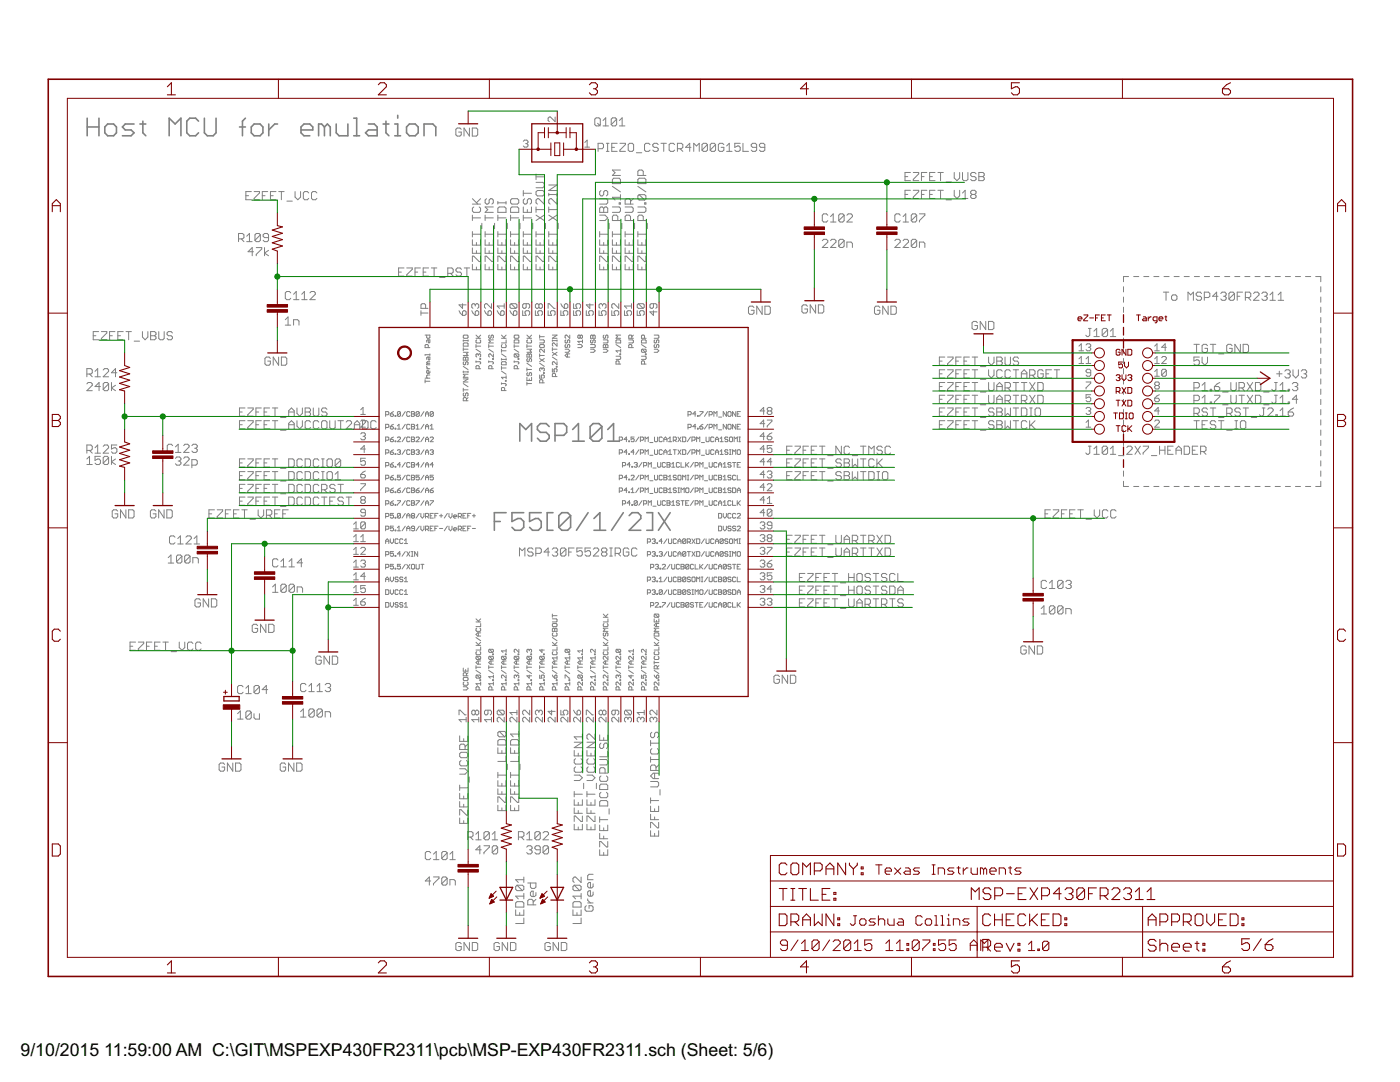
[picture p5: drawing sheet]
<svg xmlns="http://www.w3.org/2000/svg" width="279mm" height="216mm" viewBox="0 0 279 216" stroke-linecap="round" stroke-linejoin="round" font-family="sans-serif">
<defs><g id="words">
<g font-size="4">
<text x="4.1" y="210.8">9/10/2015</text>
<text x="20.8" y="210.8">11:59:00 AM C:\GIT\MSPEXP430FR2311\pcb\MSP-EXP430FR2311.sch (Sheet: 5/6)</text>
</g>
</g></defs>
<g fill="none" stroke="#808080" stroke-width=".32">
<path d="M17.4 23.6v3.5M17.4 25.3h2.3M19.7 23.6v3.5M21.5 24.7h1.2l.5 .6v1.2l-.5 .6h-1.2l-.6-.6v-1.2zM26.8 24.7h-1.8l-.6 .6 .6 .6h1.2l.6 .6-.6 .6h-1.8M27.9 24.7h1.2M28.5 24.2v2.3l.6 .6M33.8 27.1v-3.5l1.1 1.1 1.2-1.1v3.5M39.6 24.2l-.6-.6h-1.1l-.6 .6v2.3l.6 .6h1.1l.6-.6M40.8 23.6v2.9l.6 .6h1.1l.6-.6v-2.9M47.8 25.3h1.2M49 23.6l-.6 .6v2.9"/>
<path d="M50.7 24.7h1.2l.6 .6v1.2l-.6 .6h-1.2l-.6-.6v-1.2zM53.6 24.7v2.4M55.4 24.7h-.6l-1.2 1.2M60.1 25.9h2.3v-.6l-.6-.6h-1.1l-.6 .6v1.2l.6 .6h1.1M64.7 25.3l-.5-.6h-.6v2.4M64.7 25.3v1.8M64.7 25.3l.6-.6 .6 .6v1.8M67.1 24.7v1.8l.6 .6h1.7v-2.4M70.6 27.1h1.2M70.6 23.6h.6v3.5M73.5 24.7h1.2l.6 .6v1.8h-1.8l-.6-.6 .6-.6h1.8M76.5 24.7h1.1"/>
<path d="M77 24.2v2.3l.6 .6M78.8 27.1h1.1M78.8 24.7h.6v2.4M79.4 23v.6M81.7 24.7h1.2l.6 .6v1.2l-.6 .6h-1.2l-.6-.6v-1.2zM84.6 27.1v-2.4h1.8l.6 .6v1.8M103.7 88v-3.5l1.2 1.2 1.2-1.2v3.5M109.6 85.1l-.6-.6h-1.2l-.5 .6v.6l.5 .6h1.2l.6 .6v.5l-.6 .6h-1.2l-.5-.6M110.8 86.9h1.7l.6-.6v-1.2l-.6-.6h-1.7v3.5M114.3 88h2.3M114.3 85.7l1.1-1.2v3.5M120.1 85.1l-.6-.6h-1.1l-.6 .6v2.3"/>
<path d="M120.1 85.1v2.3l-.6 .6h-1.1l-.6-.6M120.1 85.1l-2.3 2.3M121.3 88h2.3M121.3 85.7l1.1-1.2v3.5M98.7 104.1h1.1M101 102.3h-2.3v3.5M104.5 102.3h-2.3v1.8l1.1-.6h.6l.6 .6v1.1l-.6 .6h-1.1l-.6-.6M108 102.3h-2.3v1.8l1.1-.6h.6l.6 .6v1.1l-.6 .6h-1.1l-.6-.6M110.4 102.3h-1.2v3.5h1.2M113.9 102.9l-.6-.6h-1.2l-.6 .6v2.3M113.9 102.9v2.3l-.6 .6h-1.2l-.6-.6M113.9 102.9l-2.4 2.3"/>
<path d="M117.4 102.3l-2.4 3.5M118.5 105.8h2.4M118.5 103.5l1.2-1.2v3.5M124.4 102.3l-2.4 3.5M125.6 102.9l.6-.6h1.1l.6 .6v.6l-2.3 2.3h2.3M129.1 102.3h1.1v3.5h-1.1M131.4 102.3l2.4 3.5M133.8 102.3l-2.4 3.5"/>
</g>
<g fill="none" stroke="#808080" stroke-width=".2">
<path d="M49.1 39.1h.5M50.2 38.2h-1.1v1.7h1.1M50.7 38.2h1.1v.3l-1.1 1.1v.3h1.1M52.3 39.1h.6M53.4 38.2h-1.1v1.7M54 39.1h.5M55.1 38.2h-1.1v1.7h1.1M55.6 38.2h1.1M56.2 38.2v1.7M58.9 38.2v1.1l.5 .6 .6-.6v-1.1M61.6 38.5l-.3-.3h-.5l-.3 .3v1.1l.3 .3h.5l.3-.3M63.2 38.5l-.2-.3h-.6l-.2 .3v1.1l.2 .3h.6l.2-.3"/>
<path d="M92.1 25.8l-.3-.3h-.6l-.2 .3v1.1l.2 .3h.6l.3-.3v-.5h-.6M93.7 25.5v1.7l-1.1-1.7v1.7M94.3 25.5h.8l.2 .3v1.1l-.2 .3h-.8zM94.3 39.6l1.1 1.1M95.9 39.6l-.8 .9M97.1 39.6l-.3 .3v.6l.3 .2h.2l.3-.2v-.6l.3-.3h.3l.2 .3v.6l-.2 .2M102.2 39.6h1.1l.2 .3v.6l-.2 .2h-1.1l-.3-.2v-.6zM104.4 28.2l.3-.2h.4l.3 .2v.2l-.3 .3M104.4 38v1.1M104.4 38.6h1.7M104.7 39.6l-.3 .3v.6l.3 .2h.3l.2-.2v-.6l.3-.3h.3l.3 .3v.6l-.3 .2M104.9 28.7h.2"/>
<path d="M105.1 28.7l.3 .2v.2l-.3 .3h-.4l-.3-.3M107 34.7v1.1M107 36.4h1.3l.3 .2v.6l-.3 .3h-1.3M107 35.3h1.6M107.3 38h1l.3 .3v.5l-.3 .3h-1l-.3-.3v-.5zM108.6 39.6v1.1l-1.1-1.1h-.2l-.3 .3v.6l.3 .2M109.5 36.9h1.6l-1.6 1.1h1.6M109.5 38.6v.5M109.5 38.8h1.6M110.8 23.3v1l-.9-1h-.3l-.2 .3v.4l.2 .3M111.1 38.6v.5M111.1 39.6v1.1l-1.1-1.1h-.2l-.3 .3v.6l.3 .2"/>
<path d="M116.7 28.4l.5-.4v1.4M116.7 29.4h.9M118.7 23.8l.3-.3h.5l.3 .3v1.1l-.3 .2h-.5l-.3-.2zM119.3 24.6l.5 .5M119.4 29.7h.8l.2-.3v-.5l-.2-.3h-.8v1.6M119.7 39.6h1.3l.3 .3v.6l-.3 .2h-1.3M119.9 38l-.2 .3v.5l.2 .3h.3l.3-.3v-.5l.3-.3h.2l.3 .3v.5l-.3 .3M120.4 25.1h1M120.4 24l.5-.5v1.6M121 28.6h.5M121 30.2h.5M121.3 28.6v1.6"/>
<path d="M122.1 29.4h.5M122.2 37.2l1.6 1.1M122.5 35.6h1.1l.2 .2v.8h-1.6v-.8zM123.1 23.8l-.3-.3h-.5l-.3 .3v1.1M123.1 23.8v1.1l-.3 .2h-.5l-.3-.2M123.1 23.8l-1.1 1.1M123.2 28.6h-1.1v1.6h1.1M123.6 25.1h1.1M123.6 24l.6-.5v1.6M123.7 28.6h1.1v.3l-1.1 1.1v.2h1.1M123.8 38.8v1.1M123.8 39.4h-1.6l.5 .5"/>
<path d="M123.8 33.9h-1.6l.5 .6-.5 .5h1.6M125.4 28.9l.2-.3h.6l.2 .3v1.1l-.2 .2h-.6l-.2-.2zM126.4 39.6l-.6 .6M127 30.5h1.1M127.3 37.2l1.6 1.1M127.6 35.6h1.1l.2 .2v.8h-1.6v-.8zM127.6 38.8h1.1l.2 .3v.5l-.2 .3M127.6 38.8l-.3 .3v.5l.3 .3h1.1M127.6 38.8l1.1 1.1M128.4 35v-.8l-.3-.3h-.5l-.3 .3v.8h1.6M129.7 28.9l-.2-.3h-.6l-.3 .3v1.1l.3 .2h.6l.2-.2M131.4 28.9l-.3-.3h-.5l-.3 .3v.2l.3 .3h.5l.3 .3v.3l-.3 .2h-.5l-.3-.2"/>
<path d="M131.9 28.6h1.1M132.5 28.6v1.6M134.6 28.9l-.2-.3h-.6l-.3 .3v1.1l.3 .2h.6l.2-.2M135.2 29.7h.8l.3-.3v-.5l-.3-.3h-.8v1.6M135.7 29.7l.6 .5M137.9 29.4h-1.1l.8-.8v1.6M138.5 30.2v-1.6l.5 .5 .6-.5v1.6M141.2 28.9l-.3-.3h-.5l-.3 .3v1.1M141.2 28.9v1.1l-.3 .2h-.5l-.3-.2M141.2 28.9l-1.1 1.1M142.8 28.9l-.2-.3h-.6l-.3 .3v1.1M142.8 28.9v1.1l-.2 .2h-.6l-.3-.2"/>
<path d="M142.8 28.9l-1.1 1.1M144.5 28.9l-.3-.3h-.6l-.2 .3v1.1l.2 .2h.6l.3-.2v-.6h-.6M145 30.2h1.1M145 29.1l.5-.5v1.6M147.7 28.6h-1.1v.8l.6-.3h.2l.3 .3v.6l-.3 .2h-.5l-.3-.2M148.3 28.6v1.6h1.1M151 29.4h-.8l-.3-.3v-.2l.3-.3h.5l.3 .3v1.1l-.3 .2h-.5l-.3-.2M152.6 29.4h-.8l-.2-.3v-.2l.2-.3h.6l.2 .3v1.1l-.2 .2h-.6l-.2-.2M180.6 38.8h.6M180.6 35.2h.6M181.7 38h-1.1v1.6h1.1M181.7 34.4h-1.1v1.6h1.1"/>
<path d="M182.3 38h1v.2l-1 1.1v.3h1M182.3 34.4h1v.3l-1 1.1v.2h1M183.9 38.8h.5M183.9 35.2h.5M185 38h-1.1v1.6M185 34.4h-1.1v1.6M185.5 38.8h.6M185.5 35.2h.6M186.6 38h-1.1v1.6h1.1M186.6 34.4h-1.1v1.6h1.1M187.2 38h1.1M187.2 34.4h1.1"/>
<path d="M187.7 34.4v1.6M187.7 38v1.6M188.8 39.9h1.1M188.8 36.3h1.1M190.4 38v1.1l.6 .5 .5-.5v-1.1M190.4 34.4v1.1l.6 .5 .5-.5v-1.1M192.1 39.6h1.1M192.1 38.5l.5-.5v1.6M192.1 34.4v1.4l.2 .2h.6l.3-.2v-1.4M194 38.8l-.3-.3v-.3l.3-.2h.5l.3 .2v.3l-.3 .3M194 38.8l-.3 .3v.2l.3 .3h.5l.3-.3v-.2l-.3-.3M194 38.8h.5"/>
<path d="M194.8 34.7l-.3-.3h-.5l-.3 .3v.3l.3 .2h.5l.3 .3v.3l-.3 .2h-.5l-.3-.2M195.3 34.4h.9l.2 .3v.3l-.2 .2 .2 .3v.3l-.2 .2h-.9zM195.3 35.2h.9M47.6 47.7h.8l.3-.3v-.5l-.3-.3h-.8v1.6M48.2 47.7l.5 .5M49.2 47.1l.6-.5v1.6M49.2 48.2h1.1M50.6 50.2h-1.1l.8-.8v1.6M51.1 49.4h1.1v.3l-1.1 1.1v.2M52 46.9v1l-.3 .3h-.6l-.2-.3M52 46.9l-.3-.3h-.6l-.2 .3v1M52 46.9l-1.1 1"/>
<path d="M52.8 49.4v1.6M53.6 50l-.8 .5 .8 .5M53.6 47.4h-.8l-.3-.3v-.2l.3-.3h.5l.3 .3v1l-.3 .3h-.5l-.3-.3M57.3 40.1h1M58 58.4l-.2-.2h-.6l-.3 .2v1.1l.3 .3h.6l.2-.3M58.6 59.8h1.1M58.6 58.7l.5-.5v1.6M60.2 59.8h1.1M60.2 58.7l.5-.5v1.6M61.8 58.4l.3-.2h.6l.2 .2v.3l-1.1 1.1h1.1M79.5 54.3h.6M80.6 53.5h-1.1v1.6h1.1"/>
<path d="M81.2 53.5h1.1v.2l-1.1 1.1v.3h1.1M82.8 54.3h.6M83.9 53.5h-1.1v1.6M84.5 54.3h.5M85.5 53.5h-1v1.6h1M86.1 53.5h1.1M86.6 53.5v1.6M87.7 55.4h1.1M89.4 54.5h.8l.2-.2v-.6l-.2-.2h-.8v1.6M89.9 54.5l.5 .6M92.1 53.7l-.3-.2h-.5l-.3 .2v.3l.3 .3h.5l.3 .2v.3l-.3 .3h-.5l-.3-.3M92.6 53.5h1.1"/>
<path d="M93.2 53.5v1.6M94.3 42.9v1.1M94.3 46.2v1.1M94.3 47.8v1.1h1.6v-1.1M94.3 49.5v1h1.6M94.3 52.7v1.1h1.6v-1.1M94.3 46.7h1.6M94.3 43.5h1.6M94.3 40.7h1.6M94.6 41.3l-.3 .3v.5l.3 .3h1l.3-.3v-.5l-.3-.3M95.1 48.4v.5M95.1 50v.5"/>
<path d="M95.1 53.3v.5M95.9 51.1v1.1h-.3l-1-1.1h-.3v1.1M96.2 44.6v1M96.8 52.7v1.1h1.6v-1.1M96.8 49.5v1h1.6M96.8 47.8v1.1h1.6v-1.1M96.8 46.7h1.6M96.8 43.5h1.6M96.8 42.9v1.1M96.8 46.2v1.1M97.6 48.4v.5M97.6 50v.5"/>
<path d="M97.6 53.3v.5M98.4 51.1v1.1h-.2l-1.1-1.1h-.3v1.1M98.4 41.3h-1.6l.5 .5-.5 .6h1.6M98.7 44.6v1M99.4 40.2v.5M99.4 41.6l.2-.3h1.1l.3 .3v.8h-1.6zM99.4 42.9v1.1M99.4 46.2v1.1M99.4 47.8v1.1h1.6v-1.1M99.4 49.5v1h1.6M99.4 52.7v1.1h1.6v-1.1M99.4 46.7h1.6"/>
<path d="M99.4 43.5h1.6M99.4 40.5h1.6M100.2 48.4v.5M100.2 50v.5M100.2 53.3v.5M101 51.1v1.1h-.3l-1.1-1.1h-.2v1.1M101 40.2v.5M101.2 44.6v1M101.9 41.6l.3-.3h1.1l.2 .3v.8h-1.6zM101.9 42.9v1.1M101.9 46.2v1.1M101.9 47.8v1.1h1.6v-1.1"/>
<path d="M101.9 49.5v1h1.6M101.9 52.7v1.1h1.6v-1.1M101.9 46.7h1.6M101.9 43.5h1.6M102.7 48.4v.5M102.7 50v.5M102.7 53.3v.5M103.5 51.1v1.1h-.2l-1.1-1.1h-.3v1.1M103.8 44.6v1M104.4 41.3v1.1h1.7v-1.1M104.4 47.8v1.1h1.7v-1.1M104.4 52.7v1.1h1.7v-1.1"/>
<path d="M104.4 49.5v1h1.7M104.4 46.7h1.7M104.4 43.5h1.7M104.4 42.9v1.1M104.4 46.2v1.1M105.2 41.8v.6M105.2 48.4v.5M105.2 50v.5M105.2 53.3v.5M106.1 51.1v1.1h-.3l-1.1-1.1h-.3v1.1M106.3 44.6v1M107 41.3v1.1"/>
<path d="M107 46.2v1.1M107 47.8v1.1h1.6v-1.1M107 49.5v1h1.6M107 52.7v1.1h1.6v-1.1M107 46.7h1.6M107 42.9l1.6 1.1M107 41.8h1.6M107.8 48.4v.5M107.8 50v.5M107.8 53.3v.5M108.6 51.1v1.1h-.3l-1-1.1h-.3v1.1M108.6 42.9l-1.6 1.1"/>
<path d="M108.9 44.6v1M109.5 47.8v1.1h1.6v-1.1M109.5 52.7v1.1h1.6v-1.1M109.5 49.5v1h1.6M109.5 46.7h1.6M109.5 41.8h1.6M109.5 41.3v1.1M109.5 46.2v1.1M109.5 42.9l1.6 1.1M110.3 48.4v.5M110.3 50v.5M110.3 53.3v.5"/>
<path d="M111.1 51.1v1.1h-.2l-1.1-1.1h-.3v1.1M111.1 42.9l-1.6 1.1M111.4 44.6v1M119.7 42.9h1.1l.5 .6-.5 .5h-1.1M119.7 52.7v1.1h1.6v-1.1M119.7 49.5v1h1.6M119.7 47.8v1.1h1.6v-1.1M119.7 46.7h1.6M119.7 41.6l.2-.3h.3l.3 .3 .3-.3h.2l.3 .3v.8h-1.6zM119.7 46.2v1.1M120.5 41.6v.8M120.5 48.4v.5"/>
<path d="M120.5 50v.5M120.5 53.3v.5M121.3 51.1v1.1h-.3l-1.1-1.1h-.2v1.1M121.6 44.6v1M122.2 41.3h1.4l.2 .3v.5l-.2 .3h-1.4M122.2 47.8v1.1h1.6v-1.1M122.2 52.7v1.1h1.6v-1.1M122.2 49.5v1h1.6M122.2 46.7h1.6M122.2 46.2v1.1M123 48.4v.5M123 50v.5"/>
<path d="M123 53.3v.5M123.3 44v-.8l-.3-.3h-.5l-.3 .3v.8h1.6M123.6 40.5h.2v.2h-.2zM123.8 51.1v1.1h-.2l-1.1-1.1h-.3v1.1M124.1 44.6v1M124.8 52.7v1.1h1.6v-1.1M124.8 49.5v1h1.6M124.8 47.8v1.1h1.6v-1.1M124.8 46.7h1.6M124.8 41.3h1.3l.3 .3v.5l-.3 .3h-1.3M124.8 46.2v1.1M125.6 48.4v.5"/>
<path d="M125.6 50v.5M125.6 53.3v.5M125.8 44v-.8l-.2-.3h-.6l-.2 .3v.8h1.6M125.8 40.7v-.8l-.2-.3h-.6l-.2 .3v.8h1.6M126.4 51.1v1.1h-.3l-1.1-1.1h-.2v1.1M126.6 44.6v1M127.3 41.3h1.4l.2 .3v.5l-.2 .3h-1.4M127.3 47.8v1.1h1.6v-1.1M127.3 52.7v1.1h1.6v-1.1M127.3 49.5v1h1.6M127.3 46.7h1.6M127.3 46.2v1.1"/>
<path d="M128.1 48.4v.5M128.1 50v.5M128.1 53.3v.5M128.4 44v-.8l-.3-.3h-.5l-.3 .3v.8h1.6M128.7 40.5h.2v.2h-.2zM128.9 51.1v1.1h-.2l-1.1-1.1h-.3v1.1M129.2 44.6v1M164.1 48l.3-.2h.5l.3 .2v.3l-1.1 1.1h1.1M165.2 42.9l-.3-.2h-.5l-.3 .2v1.1l.3 .3h.5l.3-.3M165.8 48l.2-.2h.6l.2 .2v.3l-1 1.1h1M165.8 44.3h1M165.8 43.2l.5-.5v1.6"/>
<path d="M168.5 48v1.1l-.3 .3h-.5l-.3-.3M168.5 48l-.3-.2h-.5l-.3 .2v1.1M168.5 42.9l-.3-.2h-.5l-.3 .2v1.1M168.5 42.9v1.1l-.3 .3h-.5l-.3-.3M168.5 48l-1.1 1.1M168.5 42.9l-1.1 1.1M169 49.4v-1.1h.8l.3 .3v.8M169 42.9l.3-.2h.5l.3 .2v.3l-1.1 1.1h1.1M178.6 48l.3-.2h.5l.3 .2v.3l-1.1 1.1h1.1M179.7 42.9l-.3-.2h-.5l-.3 .2v1.1l.3 .3h.5l.3-.3M180.2 48l.3-.2h.5l.3 .2v.3l-1.1 1.1h1.1M180.2 44.3h1.1"/>
<path d="M180.2 43.2l.6-.5v1.6M182.9 48v1.1l-.2 .3h-.6l-.2-.3M182.9 48l-.2-.2h-.6l-.2 .2v1.1M182.9 42.9l-.2-.2h-.6l-.2 .2v1.1M182.9 42.9v1.1l-.2 .3h-.6l-.2-.3M182.9 48l-1 1.1M182.9 42.9l-1 1.1M183.5 49.4v-1.1h.8l.3 .3v.8M183.5 42.7h1.1v.2l-1.1 1.1v.3M224.2 57.2v1.1M224.2 59.3v1M225.2 55.2h-1v1"/>
<path d="M226.3 55.2h1M228.3 55.2h1M230.3 55.2h1M232.2 58.3h1.1M232.3 55.2h1M232.7 58.3v1.6M233.8 59.1l.3-.3h.5l.3 .3v.5l-.3 .3h-.5l-.3-.3zM234.3 55.2h1M236.3 55.2h1M237.1 59.9v-1.6l.5 .5 .6-.5v1.6M238.4 55.2h1M239.8 58.6l-.3-.3h-.5l-.3 .3v.2l.3 .3h.5l.3 .3v.2l-.3 .3h-.5l-.3-.3"/>
<path d="M240.3 59.4h.9l.2-.3v-.5l-.2-.3h-.9v1.6M240.4 55.2h1M242.4 55.2h1M243.1 59.1h-1.1l.8-.8v1.6M243.6 58.6l.3-.3h.6l.2 .3v.2l-.2 .3M244.2 59.1h.3M244.4 55.2h1M244.5 59.1l.2 .3v.2l-.2 .3h-.6l-.3-.3M246.4 58.6l-.3-.3h-.6l-.2 .3v1M246.4 58.6v1l-.3 .3h-.6l-.2-.3M246.4 58.6l-1.1 1M246.4 55.2h1"/>
<path d="M246.9 59.1h.5M248 58.3h-1.1v1.6M248.4 55.2h1M248.5 59.4h.8l.3-.3v-.5l-.3-.3h-.8v1.6M249.1 59.4l.5 .5M250.2 58.6l.2-.3h.6l.3 .3v.2l-1.1 1.1h1.1M250.5 55.2h1M251.8 58.6l.3-.3h.5l.3 .3v.2l-.3 .3M252.3 59.1h.3M252.5 55.2h1M252.6 59.1l.3 .3v.2l-.3 .3h-.5l-.3-.3M253.4 59.9h1.1"/>
<path d="M253.4 58.8l.6-.5v1.6M254.5 55.2h1M255.1 59.9h1.1M255.1 58.8l.5-.5v1.6M256.5 55.2h1M258.5 55.2h1M260.5 55.2h1.1M262.6 55.2h1v1M263.6 57.2v1.1M263.6 59.3v1M17.3 76.6l.3-.3h.5l.3 .3v.3l-1.1 1.1h1.1M17.3 74.6h.8l.3-.2v-.6l-.3-.2h-.8v1.6"/>
<path d="M17.9 74.6l.5 .6M18.6 67h.5M19 74.1l.5-.5v1.6M19 75.2h1M19.7 66.2h-1.1v1.6h1.1M20 77.1h-1l.8-.8v1.7M20.2 66.2h1.1v.2l-1.1 1.1v.3h1.1M20.6 73.8l.3-.2h.5l.3 .2v.3l-1.1 1.1h1.1M21.7 76.6v1.1l-.3 .3h-.5l-.3-.3M21.7 76.6l-.3-.3h-.5l-.3 .3v1.1M21.7 76.6l-1.1 1.1M21.9 67h.5"/>
<path d="M22.2 76.3v1.7M22.9 66.2h-1v1.6M23.1 76.9l-.9 .5 .9 .6M23.3 74.4h-1.1l.9-.8v1.6M23.5 67h.5M24.6 66.2h-1.1v1.6h1.1M25.1 66.2h1.1M25.7 66.2v1.6M26.8 68.1h1.1M28.4 66.2v1l.6 .6 .5-.6v-1M30.1 66.2h.8l.2 .2v.3l-.2 .3 .2 .2v.3l-.2 .3h-.8zM30.1 67h.8"/>
<path d="M31.7 66.2v1.3l.3 .3h.5l.3-.3v-1.3M34.4 66.4l-.3-.2h-.5l-.3 .2v.3l.3 .3h.5l.3 .2v.3l-.3 .3h-.5l-.3-.3M54 71.5l-.3-.3h-.6l-.2 .3v1.1l.2 .3h.6l.3-.3v-.5h-.6M55.6 71.2v1.7l-1.1-1.7v1.7M56.2 71.2h.8l.2 .3v1.1l-.2 .3h-.8zM56.9 63.8l.6-.6v1.7M56.9 64.9h1.1M58.6 64.9v-1.1h.8l.3 .3v.8M84 62.5h1.4M84 62v.9M84.8 75.5h1M84.8 66.9h1v.5l-.5 .1-.1-.1v-.5"/>
<path d="M84.8 76.1h1M84.8 75.8v.6M84.9 61.5v-.7l-.2-.2h-.5l-.2 .2v.7h1.4M85.2 73.6h.6M85.2 73.1l.3 .5M85.3 72.5l-.1 .3h.6M85.3 72.5h.5M85.5 71.2v.5l.1 .2 .2-.2v-.5h-.5l-.1 .5M85.5 67.8v.5l.1 .1 .2-.1v-.5h-.5l-.1 .5M85.5 69.4v-.5l-.2-.2-.5 .2v.5h1M85.8 72.2h-.5l-.1 .1 .1 .2M85.8 74.8h-.5l-.1 .2 .1 .5"/>
<path d="M85.8 74v.4l-.2 .1h-.3l-.1-.5 .3-.1v.6M85.8 70.8h-1v.1M85.8 70.6v.3M91.6 62l.7 .9M92.3 60.6v.9l-.7-.7h1.4M92.3 62.2l.2-.2h.3l.2 .2v.5l-.2 .2h-.5zM92.5 71.4l.1-.2 .3 .2 .3-.2 .2 .2v.5h-.9zM92.5 67.8v.3M92.5 69.4v.6M92.5 74v.4M92.5 77.5v.6M92.5 77.8h.9"/>
<path d="M92.5 76.5l.9 .7M92.5 75.6h.9l-.9 .6h.9M92.5 74.2h.9M92.5 73.1l.9 .6M92.5 70.3h.9l-.3 .3 .3 .3h-.9M92.5 69.7h.9M92.5 68h.9M92.6 78.4l-.1 .2 .1 .4 .3-.1v-.3l.2-.2 .3 .2v.3l-.2 .1M92.6 66.9h.6l.2 .1v.4l-.2 .1h-.6l-.1-.1zM92.6 68.4h.6l.2 .2v.5h-.9v-.5zM92.6 72.2l-.1 .1 .1 .5 .3-.2v-.3l.2-.1 .3 .1v.3l-.2 .2M92.9 71.4v.5"/>
<path d="M93.1 80v-.5l-.2-.2h-.3l-.1 .2v.5h.9M93.4 79.3l-.3 .4M93.4 67.8v.3M93.4 74v.4M93.4 74.7h-.9l.3 .3-.3 .3h.9M94.1 62l.7 .9M94.8 62.2l.3-.2h.2l.2 .2v.5l-.2 .2h-.5zM94.8 60.8l-.2-.2h-.2l-.3 .2v.5l.3 .2M94.8 60.8l.3-.2h.2l.2 .2v.5l-.2 .2M94.8 60.8v.3M95 72.2h.8l.1 .1-.1 .3M95 69.1h.9"/>
<path d="M95 67.5h.9M95 68.7v.7M95 72v.3M95 69.7l.9 .6M95 66.9l.6 .6M95.1 67.8l-.1 .2 .1 .4h.7l.1-.1-.1-.5M95.5 70.8l.1-.2 .3 .2-.1 .4M95.5 70.8l-.2-.2-.3 .2 .1 .4M95.5 70.8v.1M95.6 73.6v-.5l-.1-.1-.5 .1v.5h.9M95.8 71.5h.1v.2h-.1zM95.9 66.9l-.4 .5"/>
<path d="M96.7 62l.7 .9M97.4 62.2l.2-.2h.3l.2 .2v.5l-.2 .2h-.5zM97.5 72.2h.8l.2 .1-.2 .3M97.5 69.1h1M97.5 68.7v.7M97.5 72v.3M97.5 69.7l1 .6M97.7 66.9l-.2 .5 .4 .1 .1-.5 .3-.1 .2 .1-.2 .5M98.1 60.6v.9l-.9-.9h-.3l-.2 .2v.5l.2 .2M98.2 73.6v-.5l-.2-.1-.5 .1v.5h1M98.3 71.5h.2v.2h-.2zM98.5 67.8h-1l.4 .3-.4 .3h1"/>
<path d="M98.5 70.6v.6l-.6-.6-.4 .2 .2 .4M99.2 62l.7 .9M99.9 62.2l.3-.2h.2l.2 .2v.5l-.2 .2h-.5zM100.1 72.3l.1-.1h.7l.1 .1v.5h-.9zM100.1 67.5h.9M100.1 71.7h.9M100.1 69.7v.6M100.1 71.5v.4M100.1 73.1v.6M100.1 76.4v.3M100.1 76.5h.8l.1 .2-.1 .3M100.1 74l.9 .7"/>
<path d="M100.1 73.4h.9M100.1 70.6l.9 .6M100.1 70h.9M100.1 66.9l.6 .6M100.2 68.7l-.1 .2 .1 .5h.7l.1-.2-.1-.5M100.6 61.1h-1.4l.5 .4M100.6 60.6v.9M100.7 77.9v-.4l-.2-.2-.4 .2v.4h.9M100.9 75.9h.1v.2h-.1zM101 75.3h-.9l.3 .3M101 67.8v.6h-.9M101 71.5v.4"/>
<path d="M101 75v.6M101 66.9l-.5 .5M101.8 62l.7 .9M102 60.6l.9 .9M102 60.6h.9l.3 .2v.5l-.3 .2M102 60.6l-.2 .2v.5l.2 .2h.9M102.5 62.2l.2-.2h.2l.3 .2v.5l-.3 .2h-.4zM102.6 72.2h.8l.1 .1-.1 .3M102.6 69.1h.9M102.6 68l.2-.2h.6l.1 .2v.4h-.9zM102.6 68.7v.7M102.6 72v.3"/>
<path d="M102.6 69.7l.9 .6M102.8 70.6l-.2 .2 .2 .4h.6M102.8 66.9h.6l.1 .5-.1 .1h-.6l-.2-.1zM102.8 70.6h.6l.1 .2-.1 .4M102.8 70.6l.6 .6M103.3 73.6v-.5l-.2-.1-.5 .1v.5h.9M103.4 71.5h.1v.2h-.1zM104.3 62v.9h.7l-.2-.4v-.3l.2-.2h.5l.2 .2v.5l-.2 .2M105 60.6v.7l-.2 .2h-.3l-.2-.2v-.5l.2-.2h1l.2 .2v.5l-.2 .2M105.2 70.8l.1-.2 .3 .2 .3-.2 .2 .2v.4h-.9zM105.2 69.7h.9l-.3 .3 .3 .3h-.9M105.2 69.1h.9"/>
<path d="M105.2 67.5h.9M105.2 76.5h.9M105.2 75.3v.6h.9v-.6M105.2 68.7v.7M105.2 73.4v.6M105.2 76.2v.7M105.2 73.7h.9M105.2 72.5l.9 .6M105.2 66.9l.6 .6M105.3 71.5l-.1 .2 .1 .5 .3-.2v-.3l.2-.2 .3 .2-.2 .5M105.3 67.8l-.1 .2 .1 .4h.6l.2-.1-.2-.5M105.3 74.4l-.1 .1 .1 .5 .3-.2v-.3l.2-.1 .3 .1-.2 .5"/>
<path d="M105.6 70.8v.4M105.6 75.6v.3M106.1 66.9l-.5 .5M106.8 62v.9h.7l-.2-.4v-.3l.2-.2h.5l.2 .2v.5l-.2 .2M107.5 60.8l-.2-.2h-.2l-.3 .2v.5l.3 .2h.2l.2-.2M107.5 60.8l.3-.2h.2l.2 .2v.5l-.2 .2h-.2l-.3-.2M107.5 60.8v.5M107.7 74.8v.7h.5l-.2-.4 .2-.3 .4 .2-.1 .5M107.7 70.9h.9M107.7 67.8h.8l.1 .2-.1 .4h-.8M107.7 68.9l.1-.2h.7l.1 .5-.1 .2h-.7zM107.7 66.9v.6"/>
<path d="M107.7 70.6v.6M107.7 72.5l.9 .6M107.7 71.5l.9 .7M107.7 67.2h.9M108.2 73.6l-.2-.2-.3 .2 .1 .4M108.2 73.6l.1-.2 .3 .2-.1 .4M108.2 73.6v.1M108.3 76.4v-.5l-.5-.1-.1 .1v.5h.9M108.5 74.4h.1v.1h-.1zM108.6 69.7v.6l-.6-.6h-.2l-.1 .1 .1 .5M108.6 71.5l-.9 .7M109.4 61.5v-.9h.2l1 .9h.2"/>
<path d="M109.4 62v.9h.7l-.2-.4v-.3l.2-.2h.5l.2 .2v.5l-.2 .2M110.2 73.6v.6h.5l-.1-.3 .1-.3 .5 .1-.2 .5M110.2 69.7h1M110.2 68h1M110.2 66.9h1l-1 .6h1M110.2 67.8v.3M110.2 69.4v.6M110.2 71.2l1 .7M110.2 70.3l1 .6M110.9 75.1v-.4l-.2-.2h-.3l-.2 .2v.4h1M111 73.1h.2v.2h-.2zM111.2 72.2v.6l-.6-.6h-.2l-.2 .1 .2 .5"/>
<path d="M111.2 68.4v.7l-.6-.7-.4 .2 .2 .5M111.2 67.8v.3M111.2 70.3l-1 .6M111.9 62v.9h.7l-.2-.4v-.3l.2-.2h.5l.2 .2v.5l-.2 .2M111.9 60.6l.7 .9M112.6 60.8l.3-.2h.2l.2 .2v.5l-.2 .2h-.5zM112.8 69.7h.6l.3 .3-.3 .3h-.6M112.9 67.8l-.1 .2 .1 .4 .3-.1v-.3l.2-.2 .3 .2-.1 .4M112.9 68.7l-.1 .2 .1 .5 .3-.2v-.3l.2-.2 .3 .2-.1 .5M113.2 70.6v.6M113.7 70.6h-.6l-.3 .3 .3 .3h.6M113.7 66.9v.6l-.6-.6-.3 .1 .1 .5"/>
<path d="M114.5 60.6v.9h.7l-.3-.4v-.3l.3-.2h.4l.3 .2v.5l-.3 .2M114.5 62v.9h.7l-.3-.4v-.3l.3-.2h.4l.3 .2v.5l-.3 .2M115.3 68.7h.7l.2 .4-.2 .3h-.7M115.8 67l-.2-.1-.3 .1 .2 .5 .3-.1M115.8 67l.2-.1 .2 .1-.1 .5-.3-.1M115.8 67v.4M116.2 68.1h-.9l.3 .3M116.2 67.8v.6M117 62v.9h.7l-.2-.4v-.3l.2-.2h.5l.2 .2v.5l-.2 .2M117.7 60.6v.9l-.7-.7h1.4M117.9 69.7h.6l.3 .3-.3 .3h-.6M117.9 68.7h.7l.2 .2-.2 .5h-.7"/>
<path d="M118 66.9l.3 .1 .3-.1 .2 .1v.5h-.9v-.5zM118 67.8l-.1 .2 .1 .4 .3-.1 .2-.5 .3 .2-.2 .4M118.3 67v.5M119.5 62v.9h.7l-.2-.4v-.3l.2-.2h.5l.2 .2v.5l-.2 .2M120.2 60.8l-.2-.2h-.2l-.3 .2v.5l.3 .2M120.2 60.8l.3-.2h.2l.2 .2v.5l-.2 .2M120.2 60.8v.3M120.4 68.9l.1-.2 .4 .2 .3-.2 .1 .2v.5h-.9zM120.4 69.7h.6l.3 .3-.3 .3h-.6M120.4 67.8h.8l.1 .2-.1 .4h-.8M120.5 66.9l-.1 .5 .3 .1 .2-.5 .3-.1 .1 .1-.1 .5M120.9 68.9v.5"/>
<path d="M122.1 62v.9h.7l-.2-.4v-.3l.2-.2h.5l.2 .2v.5l-.2 .2M122.9 68l.2-.2h.6l.2 .2v.4h-1zM122.9 71.1h.8l.2 .1-.2 .5h-.8M122.9 68.7l1 .7M123.5 60.6v.9l-.9-.9h-.3l-.2 .2v.5l.2 .2M123.5 72.6v-.4l-.1-.2h-.3l-.2 .2v.4h1M123.7 70.6h.2v.2h-.2zM123.9 66.9h-1l.4 .3-.4 .3h1M123.9 70h-1l.4 .3M123.9 69.7v.6M124.6 62v.9h.7l-.2-.4v-.3l.2-.2h.5l.2 .2v.5l-.2 .2M125.5 67.8h.8l.1 .2-.1 .4h-.8"/>
<path d="M126 60.6v.9M126 61.1h-1.4l.5 .4M126.1 67.5v-.5l-.2-.1h-.3l-.1 .1v.5h.9M126.1 69.4v-.5l-.5-.2-.1 .2v.5h.9M126.4 66.9l-.3 .3M127.2 62v.9h.7l-.3-.4v-.3l.3-.2h.4l.3 .2v.5l-.3 .2M127.4 60.6l-.2 .2v.5l.2 .2h.9M127.4 60.6h.9l.3 .2v.5l-.3 .2M127.4 60.6l.9 .9M128 68l.2-.2h.6l.1 .2v.4h-.9zM128 71.1h.8l.1 .1-.1 .5h-.8M128 68.7l.9 .7"/>
<path d="M128.2 69.7l-.2 .1 .2 .5h.6M128.2 69.7h.6l.1 .1-.1 .5M128.2 69.7l.6 .6M128.6 67.5v-.5l-.1-.1h-.3l-.2 .1v.5h.9M128.6 72.6v-.4l-.1-.2h-.3l-.2 .2v.4h.9M128.8 70.6h.1v.2h-.1zM130.4 60.6v.7l-.2 .2h-.3l-.2-.2v-.5l.2-.2h1l.2 .2v.5l-.2 .2M130.4 62v.9l-.7-.7h1.4M130.6 69.7h.6l.3 .3-.3 .3h-.6M130.6 66.9h.7l.2 .1-.2 .5h-.7M130.7 67.8l-.1 .2 .1 .4 .3-.1 .2-.5 .3 .2-.2 .4M130.7 68.7l-.1 .2 .1 .5 .3-.2 .2-.5 .3 .2-.2 .5"/>
<path d="M150.5 61.4l-.3-.3h-.6l-.2 .3v1l.2 .3h.6l.3-.3v-.5h-.6M152.1 61.1v1.6l-1.1-1.6v1.6M152.7 61.1h.8l.2 .3v1l-.2 .3h-.8zM161.1 61.1l-.2-.3h-.6l-.3 .3v1.1l.3 .3h.6l.2-.3v-.5h-.5M162.8 60.8v1.7l-1.1-1.7v1.7M163.3 60.8h.8l.3 .3v1.1l-.3 .3h-.8zM175.6 61.4l-.3-.3h-.5l-.3 .3v1l.3 .3h.5l.3-.3v-.5h-.5M177.2 61.1v1.6l-1-1.6v1.6M177.8 61.1h.8l.3 .3v1l-.3 .3h-.8zM187.5 72.1h.5M187.5 77.1h.5M187.5 74.6h.5"/>
<path d="M187.5 79.7h.5M188.6 71.2h-1.1v1.7h1.1M188.6 76.3h-1.1v1.7h1.1M188.6 73.8h-1.1v1.6h1.1M188.6 78.9h-1.1v1.6h1.1M189.1 71.2h1.1v.3l-1.1 1.1v.3h1.1M189.1 76.3h1.1v.3l-1.1 1.1v.3h1.1M189.1 73.8h1.1v.3l-1.1 1v.3h1.1M189.1 78.9h1.1v.2l-1.1 1.1v.3h1.1M190.8 72.1h.5M190.8 77.1h.5M190.8 74.6h.5"/>
<path d="M190.8 79.7h.5M191.8 71.2h-1v1.7M191.8 76.3h-1v1.7M191.8 73.8h-1v1.6M191.8 78.9h-1v1.6M192.4 72.1h.5M192.4 77.1h.5M192.4 74.6h.5M192.4 79.7h.5M193.5 71.2h-1.1v1.7h1.1M193.5 76.3h-1.1v1.7h1.1M193.5 73.8h-1.1v1.6h1.1"/>
<path d="M193.5 78.9h-1.1v1.6h1.1M194 71.2h1.1M194 76.3h1.1M194 73.8h1.1M194 78.9h1.1M194.6 71.2v1.7M194.6 73.8v1.6M194.6 76.3v1.7M194.6 78.9v1.6M195.1 64.4l-.3-.3h-.5l-.3 .3v1.1l.3 .3h.5l.3-.3v-.5h-.6M195.7 78.2h1M195.7 73.2h1"/>
<path d="M195.7 75.7h1M196.7 64.1v1.7l-1.1-1.7v1.7M197.3 64.1h.8l.3 .3v1.1l-.3 .3h-.8zM197.3 76.3v1.4l.3 .3h.5l.3-.3v-1.4M197.3 71.2v1.1l.5 .6 .6-.6v-1.1M197.3 73.8v1.1l.5 .5 .6-.5v-1.1M197.3 78.9v1.3l.3 .3h.5l.3-.3v-1.3M198.9 71.2h.8l.3 .3v.3l-.3 .3 .3 .2v.3l-.3 .3h-.8zM198.9 72.1h.8M198.9 77.1h1.1M198.9 78v-1.1l.6-.6 .5 .6v1.1M198.9 79.7h1.1"/>
<path d="M200 74.1l-.3-.3h-.5l-.3 .3v1l.3 .3h.5l.3-.3M200.6 71.2v1.4l.3 .3h.5l.3-.3v-1.4M200.6 77.4h.8l.3-.3v-.5l-.3-.3h-.8v1.7M200.6 79.9h.8l.3-.2v-.6l-.3-.2h-.8v1.6M201.1 77.4l.6 .6M201.1 79.9l.6 .6M201.7 74.1l-.3-.3h-.5l-.3 .3v1l.3 .3h.5l.3-.3M202.2 76.3h1.1M202.2 73.8h1.1M202.2 78.9h1.1M202.8 73.8v1.6M202.8 76.3v1.7"/>
<path d="M202.8 78.9v1.6M203.3 71.5l-.3-.3h-.5l-.3 .3v.3l.3 .3h.5l.3 .2v.3l-.3 .3h-.5l-.3-.3M203.8 76.3h1.1M203.8 74.6h1.1M203.8 75.4v-1.1l.6-.5 .5 .5v1.1M203.8 79.9h.9l.2-.2v-.6l-.2-.2h-.9v1.6M204.4 76.3v1.7M204.4 79.9l.5 .6M205.5 74.9h.8l.3-.3v-.5l-.3-.3h-.8v1.6M205.5 76.3l1.1 1.7M205.5 78.9l1.1 1.6M206 74.9l.6 .5"/>
<path d="M206.6 76.3l-1.1 1.7M206.6 78.9l-1.1 1.6M207.1 76.3h.8l.3 .3v1.1l-.3 .3h-.8zM207.1 78.9h.8l.3 .2v1.1l-.3 .3h-.8zM208.2 74.1l-.3-.3h-.5l-.3 .3v1l.3 .3h.5l.3-.3v-.5h-.5M208.7 74.6h.6M209.8 73.8h-1.1v1.6h1.1M210.4 73.8h1.1M210.9 73.8v1.6M215.3 70h1M215.3 69.1l.5-.5v1.4M215.3 71.6l.5-.5v1.4"/>
<path d="M215.3 72.5h1M216.7 76.2h1v.3l-1 .9v.2M216.7 71.6l.5-.5v1.4M216.7 68.8l.3-.2h.4l.3 .2v.3l-.3 .2M216.7 72.5h1M217.2 65.5h.6M217.2 69.3h.2M217.4 69.3l.3 .2v.3l-.3 .2h-.4l-.3-.2M217.5 65.5v1.4l-.3 .3h-.2l-.3-.3M217.7 74.4h-.7l-.3-.3v-.2l.3-.2h.4l.3 .2v.9l-.3 .3h-.4l-.3-.3M217.7 78.8h-1v.7l.7-.3 .3 .3v.4l-.3 .3h-.4l-.3-.3M218.3 66.1l.6-.6v1.7"/>
<path d="M218.3 67.2h1.1M221 65.8l-.2-.3h-.6l-.2 .3v1.1M221 65.8v1.1l-.2 .3h-.6l-.2-.3M221 65.8l-1 1.1M221.6 66.1l.5-.6v1.7M221.6 67.2h1.1M224.2 61.3v1M224.2 63.4v1M224.2 65.4v1M224.2 67.4v1.1M224.2 69.5v1M224.2 71.5v1.1"/>
<path d="M224.2 73.6v1M224.2 75.6v1M224.2 77.6v1.1M224.2 79.7v1M230.4 70h1M230.4 79.5h.7l.3 .2v.2l-.3 .3h-.4l-.3-.3zM230.4 75.1h1M230.4 74.1l.5-.4v1.4M230.4 69.1l.5-.5v1.4M230.4 71.6l.5-.5v1.4M230.4 72.5h1M230.7 76.9l-.3 .3v.2l.3 .2h.4l.3-.2v-.2l-.3-.3"/>
<path d="M230.7 76.9l-.3-.2v-.2l.3-.3h.4l.3 .3v.2l-.3 .2M230.7 76.9h.4M231.4 78.8l-1 .7M231.8 71.4l.3-.3h.4l.3 .3v.2l-1 .9h1M232.8 73.9v.9l-.3 .3h-.4l-.3-.3M232.8 73.9l-.3-.2h-.4l-.3 .2v.9M232.8 73.9l-1 .9M232.8 69.3h-1l.7-.7v1.4M238.3 77.4h.8l.3-.3v-.5l-.3-.3h-.8v1.7M238.3 79.9h.8l.3-.2v-.6l-.3-.2h-.8v1.6M238.3 68.7h1.1M238.8 68.7v1.6"/>
<path d="M239.4 71.2h-1.1v.9l.5-.3h.3l.3 .3v.5l-.3 .3h-.6l-.2-.3M239.9 78h1.1M239.9 71.2v1.1l.6 .6 .5-.6v-1.1M239.9 79.4l.6-.5v1.6M239.9 76.9l.6-.6v1.7M241 69l-.3-.3h-.5l-.3 .3v1.1l.3 .2h.5l.3-.2v-.6h-.5M241.5 77.7h.3v.3h-.3zM241.5 68.7h1.1M242.1 68.7v1.6M242.4 77.1h.8l.2 .3v.3l-.2 .3h-.6l-.2-.3zM242.4 78.9h1v.2l-1 1.1v.3M243.2 70.6h1.1"/>
<path d="M243.4 76.3l-1 .8M244 78.2h1.1M245.6 76.3v1.4l.3 .3h.5l.3-.3v-1.4M245.6 78.9v1.3l.3 .3h.5l.3-.3v-1.3M245.9 69l-.3-.3h-.5l-.3 .3v1.1l.3 .2h.5l.3-.2v-.6h-.5M247.3 77.4h.8l.2-.3v-.5l-.2-.3h-.8v1.7M247.3 78.9h1M247.5 68.7v1.6l-1.1-1.6v1.6M247.8 78.9v1.6M247.8 77.4l.5 .6M248.1 68.7h.8l.3 .3v1.1l-.3 .2h-.8zM248.9 78.9l1.1 1.6"/>
<path d="M248.9 76.3l1.1 1.7M250 78.9l-1.1 1.6M250 76.3l-1.1 1.7M250.5 76.3h.9l.2 .3v1.1l-.2 .3h-.9zM250.5 78.9h.9l.2 .2v1.1l-.2 .3h-.9zM252.2 78.2h1.1M254.4 76.3h.5M254.4 78.9h.5M254.6 76.3v1.4l-.2 .3h-.3l-.3-.3M254.6 78.9v1.3l-.2 .3h-.3l-.3-.3M254.8 74.6h1.1M255.3 74.1v1"/>
<path d="M255.5 78h1M255.5 76.9l.5-.6v1.7M255.5 79.4l.5-.5v1.6M256.4 74.1l.3-.3h.5l.3 .3v.2l-.3 .3M257 74.6h.2M257.1 77.7h.3v.3h-.3zM257.2 74.6l.3 .3v.2l-.3 .3h-.5l-.3-.3M257.9 76.6l.3-.3h.5l.3 .3v.3l-.3 .2M258 73.8v1.1l.6 .5 .5-.5v-1.1M258.4 77.1h.3M258.7 77.1l.3 .3v.3l-.3 .3h-.5l-.3-.3M259 79.7h-1.1l.8-.8v1.6"/>
<path d="M259.7 74.1l.2-.3h.6l.3 .3v.2l-.3 .3M260.2 74.6h.3M260.5 74.6l.3 .3v.2l-.3 .3h-.6l-.2-.3M263.6 61.3v1M263.6 63.4v1M263.6 65.4v1M263.6 67.4v1.1M263.6 69.5v1M263.6 71.5v1.1M263.6 73.6v1M263.6 75.6v1M263.6 77.6v1.1"/>
<path d="M263.6 79.7v1M17.3 89.9h.8l.3-.3v-.5l-.3-.3h-.8v1.6M17.3 91.6l.6-.5v1.6M17.3 92.7h1.1M17.9 89.9l.5 .5M19 90.4h1M19 89.3l.5-.5v1.6M20 91.1h-1v.8l.8-.3 .2 .3v.5l-.2 .3h-.6l-.2-.3M20.6 89.1l.3-.3h.5l.3 .3v.2l-1.1 1.1h1.1M21.7 91.3l-.3-.2h-.5l-.3 .2v1.1M21.7 91.3v1.1l-.3 .3h-.5l-.3-.3M21.7 91.3l-1.1 1.1"/>
<path d="M22.2 91.1v1.6M23.1 91.6l-.9 .5 .9 .6M23.3 88.8h-1.1v.8l.9-.3 .2 .3v.5l-.2 .3h-.6l-.3-.3M34.5 88.9l-.3-.3h-.5l-.3 .3v1.1l.3 .3h.5l.3-.3M35 91.5l.3-.3h.5l.3 .3v.2l-.3 .3M35 90.3h1.1M35 89.2l.6-.6v1.7M35.6 92h.2M35.8 92l.3 .3v.2l-.3 .3h-.5l-.3-.3M36.7 91.5l.2-.3h.6l.2 .3v.2l-1 1.1h1M36.7 88.9l.2-.3h.6l.2 .3v.3l-1 1.1h1M38.3 92.8h.8l.3-.3v-.5l-.3-.3h-.8v1.6"/>
<path d="M38.3 88.9l.3-.3h.5l.3 .3v.3l-.3 .3M38.8 89.5h.3M39.1 89.5l.3 .2v.3l-.3 .3h-.5l-.3-.3M47.8 82.2h.5M47.8 94.9h.5M47.8 84.8h.5M47.8 92.4h.5M47.8 100h.5M47.8 97.5h.5M48.9 91.6h-1.1v1.6h1.1M48.9 94.1h-1.1v1.6h1.1M48.9 96.6h-1.1v1.7h1.1"/>
<path d="M48.9 99.2h-1.1v1.6h1.1M48.9 81.4h-1.1v1.6h1.1M48.9 83.9h-1.1v1.7h1.1M49.4 91.6h1.1v.2l-1.1 1.1v.3h1.1M49.4 94.1h1.1v.3l-1.1 1.1v.2h1.1M49.4 96.6h1.1v.3l-1.1 1.1v.3h1.1M49.4 99.2h1.1v.2l-1.1 1.1v.3h1.1M49.4 81.4h1.1v.3l-1.1 1.1v.2h1.1M49.4 83.9h1.1v.3l-1.1 1.1v.3h1.1M51.1 82.2h.5M51.1 94.9h.5M51.1 84.8h.5"/>
<path d="M51.1 92.4h.5M51.1 100h.5M51.1 97.5h.5M52.2 81.4h-1.1v1.6M52.2 83.9h-1.1v1.7M52.2 91.6h-1.1v1.6M52.2 94.1h-1.1v1.6M52.2 96.6h-1.1v1.7M52.2 99.2h-1.1v1.6M52.7 82.2h.6M52.7 94.9h.6M52.7 84.8h.6"/>
<path d="M52.7 92.4h.6M52.7 100h.6M52.7 97.5h.6M53.8 91.6h-1.1v1.6h1.1M53.8 94.1h-1.1v1.6h1.1M53.8 96.6h-1.1v1.7h1.1M53.8 99.2h-1.1v1.6h1.1M53.8 81.4h-1.1v1.6h1.1M53.8 83.9h-1.1v1.7h1.1M54.4 81.4h1M54.4 94.1h1M54.4 83.9h1"/>
<path d="M54.4 91.6h1M54.4 99.2h1M54.4 96.6h1M54.9 81.4v1.6M54.9 83.9v1.7M54.9 91.6v1.6M54.9 94.1v1.6M54.9 96.6v1.7M54.9 99.2v1.6M56 83.3h1.1M56 96h1.1M56 85.9h1.1"/>
<path d="M56 93.5h1.1M56 98.5h1.1M57.6 91.6h.8l.3 .2v1.1l-.3 .3h-.8zM57.6 94.1h.8l.3 .3v1.1l-.3 .2h-.8zM57.6 96.6h.8l.3 .3v1.1l-.3 .3h-.8zM57.6 99.2h.8l.3 .2v1.1l-.3 .3h-.8zM57.6 83v-1l.6-.6 .5 .6v1M57.6 82.2h1.1M57.6 85.6v-1.1l.6-.6 .5 .6v1.1M57.6 84.8h1.1M59.3 81.4v1.1l.5 .5 .5-.5v-1.1M59.3 83.9v1.1l.5 .6 .5-.6v-1.1"/>
<path d="M60.3 91.8l-.2-.2h-.6l-.2 .2v1.1l.2 .3h.6l.2-.3M60.3 94.4l-.2-.3h-.6l-.2 .3v1.1l.2 .2h.6l.2-.2M60.3 96.9l-.2-.3h-.6l-.2 .3v1.1l.2 .3h.6l.2-.3M60.3 99.4l-.2-.2h-.6l-.2 .2v1.1l.2 .3h.6l.2-.3M60.9 81.4h.8l.3 .3v.3l-.3 .2 .3 .3v.3l-.3 .2h-.8zM60.9 91.6h.8l.3 .2v1.1l-.3 .3h-.8zM60.9 94.1h.8l.3 .3v1.1l-.3 .2h-.8zM60.9 96.6h.8l.3 .3v1.1l-.3 .3h-.8zM60.9 99.2h.8l.3 .2v1.1l-.3 .3h-.8zM60.9 82.2h.8M62 84.2l-.3-.3h-.5l-.3 .3v1.1l.3 .3h.5l.3-.3M62.5 81.4v1.4l.3 .2h.6l.2-.2v-1.4"/>
<path d="M63.6 99.4l-.2-.2h-.6l-.3 .2v1.1l.3 .3h.6l.2-.3M63.6 91.8l-.2-.2h-.6l-.3 .2v1.1l.3 .3h.6l.2-.3M63.6 94.4l-.2-.3h-.6l-.3 .3v1.1l.3 .2h.6l.2-.2M63.6 96.9l-.2-.3h-.6l-.3 .3v1.1l.3 .3h.6l.2-.3M63.6 84.2l-.2-.3h-.6l-.3 .3v1.1l.3 .3h.6l.2-.3M64.2 97.7h.8l.3-.2v-.6l-.3-.3h-.8v1.7M64.2 93.2h.5M64.2 95.7h.5M64.2 94.1h.5M64.2 91.6h.5M64.2 99.2h1.1M64.4 83.9h.6l.3 .3v1.1l-.3 .3h-.6l-.2-.3v-1.1z"/>
<path d="M64.4 91.6v1.6M64.4 94.1v1.6M64.7 99.2v1.6M64.7 97.7l.6 .6M65.3 81.7l-.3-.3h-.6l-.2 .3v.3l.2 .2h.6l.3 .3v.3l-.3 .2h-.6l-.2-.2M65.5 91.6h.6l.2 .2v1.1l-.2 .3h-.6l-.2-.3v-1.1zM65.5 94.1h.6l.2 .3v1.1l-.2 .2h-.6l-.2-.2v-1.1zM65.8 83.9v1.4l.3 .3h.5l.3-.3v-1.4M65.8 100h.6M66.9 96.9l-.3-.3h-.5l-.3 .3v.3l.3 .3h.5l.3 .2v.3l-.3 .3h-.5l-.3-.3M66.9 95.7h1.1M66.9 99.2h-1.1v1.6h1.1"/>
<path d="M66.9 94.6l.5-.5v1.6M67.4 83.9h1.1M67.4 96.6h1.1M68 91.8v1.1l-.3 .3h-.5l-.3-.3M68 91.8l-.3-.2h-.5l-.3 .2v1.1M68 83.9v1.7M68 96.6v1.7M68 91.8l-1.1 1.1M68.5 99.4l-.2-.2h-.6l-.3 .2v.3l.3 .3h.6l.2 .3v.2l-.2 .3h-.6l-.3-.3M69.1 84.2l.2-.3h.6l.3 .3v.3l-1.1 1.1h1.1M69.1 99.2h1.1M69.6 99.2v1.6"/>
<path d="M70.7 84.8h1.1M70.7 85.6v-1.1l.6-.6 .5 .6v1.1M72 94.7h.7l.2 .2v.2l-.2 .3h-.5l-.2-.3zM72 84.1l.2-.3h.5l.2 .3v.2l-.9 .9h.9M72 82.7h.9M72 96.5h.9v.3l-.9 .9v.2M72 86.6l.2-.2h.5l.2 .2v.2l-.2 .3M72 81.8l.5-.5v1.4M72.2 99.8l-.2 .2v.2l.2 .3h.5l.2-.3v-.2l-.2-.2M72.2 99.8l-.2-.3v-.2l.2-.2h.5l.2 .2v.2l-.2 .3M72.2 99.8h.5M72.3 83.9h.9l.2 .3v1.1l-.2 .3h-.9z"/>
<path d="M72.5 87.1h.2M72.7 87.1l.2 .2v.2l-.2 .3h-.5l-.2-.3M72.9 91.4h-.9v.7l.5-.2h.2l.2 .2v.5l-.2 .2h-.5l-.2-.2M72.9 94l-.9 .7M72.9 89.6h-.9l.7-.7v1.4M75.1 84.2l-.3-.3h-.5l-.3 .3v1.1l.3 .3h.5l.3-.3M77 82.8h.4l.2-.2v-.3l-.2-.2h-.4v1M77 85.3h.4l.2-.2v-.3l-.2-.1h-.4v.9M77 87.8h.4l.2-.1v-.3l-.2-.2h-.4v.9M77 90.4h.4l.2-.2v-.3l-.2-.2h-.4v1M77 92.9h.4l.2-.1v-.4l-.2-.1h-.4v.9M77 95.5h.4l.2-.2v-.3l-.2-.2h-.4v1"/>
<path d="M77 98h.4l.2-.2v-.3l-.2-.1h-.4v.9M77.9 95.3h.5l.1 .3-.4 .2-.2-.2zM77.9 90.2h.5l.1 .3-.4 .2-.2-.2zM77.9 82.6h.5l.1 .3-.1 .2h-.3l-.2-.2zM77.9 85.1h.5l.1 .3-.1 .2h-.3l-.2-.2zM77.9 87.7h.5l.1 .3-.4 .1-.2-.1zM77.9 92.8h.5l.1 .3-.4 .1-.2-.1zM77.9 97.8h.5l.1 .3-.4 .2-.2-.2zM78.5 84.7l-.6 .4M78.5 92.3l-.6 .5M78.5 94.8l-.6 .5M78.5 82.1l-.6 .5"/>
<path d="M78.5 87.2l-.6 .5M78.5 89.7l-.6 .5M78.5 97.4l-.6 .4M78.5 99.9l-.6 .5M78.8 90.5h.2v.2h-.2zM78.8 82.9h.2v.2h-.2zM78.8 85.4h.2v.2h-.2zM78.8 88h.2v.1h-.2zM78.8 93.1h.2v.1h-.2zM78.8 95.6h.2v.2h-.2zM78.8 98.1h.2v.2h-.2zM79.3 97.8h.5l.1 .3-.4 .2z"/>
<path d="M79.3 99.9h.6l-.6 .9M79.3 87.4l.2-.2 .4 .2v.1l-.6 .6h.6M79.3 89.9l.5-.2 .1 .2-.1 .3M79.3 85.6h.6M79.3 85l.3-.3v.9M79.6 90.2h.2M79.8 90.2l.1 .2-.1 .3-.5-.2M79.9 82.3l-.1-.2h-.3l-.2 .2v.6M79.9 82.3v.6l-.1 .2h-.3l-.2-.2M79.9 94.8h-.6v.5l.5-.2 .1 .5-.1 .2-.5-.2M79.9 82.3l-.6 .6M79.9 92.8h-.6l.5-.5v.9"/>
<path d="M79.9 97.4l-.6 .4M80.9 82.1l-.7 1M80.9 84.7l-.7 .9M80.9 87.2l-.7 .9M80.9 89.7l-.7 1M80.9 92.3l-.7 .9M80.9 94.8l-.7 1M80.9 97.4l-.7 .9M80.9 99.9l-.7 .9M81.8 89.9l-.2-.2-.4 .2v.6l.1 .2 .5-.2M81.8 84.8l-.2-.1-.4 .1v.6l.1 .2h.3l.2-.2M81.8 82.3l-.2-.2h-.3l-.1 .2v.6l.1 .2h.3l.2-.2"/>
<path d="M81.8 87.4l-.2-.2-.4 .2v.6l.1 .1 .5-.1M81.8 92.4l-.2-.1-.4 .1v.7l.1 .1 .5-.1M81.8 95l-.2-.2-.4 .2v.6l.1 .2 .5-.2M81.8 97.5l-.2-.1-.4 .1v.6l.1 .2 .5-.2M82.1 82.1h.5l.1 .2-.1 .3 .1 .3-.1 .2h-.5zM82.1 89.7h.5l.1 .2-.1 .3 .1 .3-.1 .2h-.5zM82.1 82.6h.5M82.1 84.7h.5l.1 .1-.1 .3 .1 .3-.1 .2h-.5zM82.1 87.2h.5l.1 .2-.1 .3 .1 .3-.1 .1h-.5zM82.1 92.3h.5l.1 .1-.1 .4 .1 .3-.1 .1h-.5zM82.1 94.8h.5l.1 .2-.1 .3 .1 .3-.1 .2h-.5zM82.1 97.4h.5l.1 .1-.1 .3 .1 .3-.1 .2h-.5z"/>
<path d="M82.1 99.9h.5l.1 .2-.1 .3 .1 .3-.1 .1h-.5zM82.1 85.1h.5M82.1 87.7h.5M82.1 90.2h.5M82.1 92.8h.5M82.1 95.3h.5M82.1 97.8h.5M83 99.9h.7l-.7 .9M83 97.8h.5l.2 .3-.5 .2-.2-.2zM83 87.4l.2-.2 .5 .2v.1l-.7 .6h.7M83 89.9l.5-.2 .2 .2-.2 .3M83 85.6h.7"/>
<path d="M83 85l.4-.3v.9M83.4 90.2h.1M83.5 90.2l.2 .2-.2 .3-.5-.2M83.7 82.3v.6l-.2 .2h-.3l-.2-.2M83.7 82.3l-.2-.2h-.3l-.2 .2v.6M83.7 94.8h-.7v.5l.4-.2 .3 .2-.2 .5-.5-.2M83.7 82.3l-.7 .6M83.7 92.8h-.7l.5-.5v.9M83.7 97.4l-.7 .4M84.6 82.1l-.6 1M84.6 84.7l-.6 .9M84.6 87.2l-.6 .9"/>
<path d="M84.6 89.7l-.6 1M84.6 92.3l-.6 .9M84.6 94.8l-.6 1M84.6 97.4l-.6 .9M84.6 99.9l-.6 .9M84.9 93.2v-.6l.3-.3 .3 .3v.6M84.9 82.6h.6M84.9 83.1v-.7l.3-.3 .3 .3v.7M84.9 85.6v-.6l.3-.3 .3 .3v.6M84.9 88.1v-.6l.3-.3 .3 .3v.6M84.9 90.7v-.6l.3-.4 .3 .4v.6M84.9 95.8v-.7l.3-.3 .3 .3v.7"/>
<path d="M84.9 98.3v-.6l.3-.3 .3 .3v.6M84.9 85.1h.6M84.9 87.7h.6M84.9 90.2h.6M84.9 92.8h.6M84.9 95.3h.6M84.9 97.8h.6M85.9 89.9l.4-.2 .2 .2-.2 .3M85.9 97.8h.4l.2 .3-.5 .2zM85.9 99.9h.6l-.6 .9M85.9 87.4l.1-.2 .5 .2v.1l-.6 .6h.6M85.9 85.6h.6"/>
<path d="M85.9 85l.3-.3v.9M86.2 90.2h.1M86.3 90.2l.2 .2-.2 .3-.4-.2M86.5 82.3l-.2-.2h-.3l-.1 .2v.6M86.5 82.3v.6l-.2 .2h-.3l-.1-.2M86.5 94.8h-.6v.5l.3-.2 .3 .2v.3l-.2 .2-.4-.2M86.5 82.3l-.6 .6M86.5 92.8h-.6l.4-.5v.9M86.5 97.4l-.6 .4M123.6 87.8h.5l.1-.4-.1-.2h-.5v.9M123.6 90.4h.5l.1-.5-.1-.2h-.5v1M123.6 95.5h.5l.1-.5-.1-.2h-.5v1"/>
<path d="M123.6 98h.5l.1-.5-.1-.1h-.5v.9M124.2 92.9h.5l.1-.1-.1-.5h-.5v.9M125.2 87.7h-.7l.5-.5v.9M125.2 90.2h-.7l.5-.5v1M125.2 95.3h-.7l.5-.5v1M125.2 97.8h-.7l.5-.4v.9M125.5 88h.1v.1h-.1zM125.5 90.5h.1v.2h-.1zM125.5 95.6h.1v.2h-.1zM125.5 98.1h.1v.2h-.1zM125.8 92.8h-.6l.4-.5v.9M125.9 95l.2-.2 .5 .2v.1l-.7 .7h.7"/>
<path d="M125.9 98.3h.7M125.9 97.7l.4-.3v.9M126.1 93.1h.2v.1h-.2zM126.6 90.2h-.7l.5-.5v1M126.6 92.4l.4-.1 .2 .1-.2 .4M126.6 87.2h-.7v.5l.5-.2 .2 .5-.2 .1-.5-.1M126.9 92.8h.1M127 92.8l.2 .1-.2 .3-.4-.1M127.5 87.2l-.6 .9M127.5 89.7l-.6 1M127.5 94.8l-.6 1M127.5 97.4l-.6 .9"/>
<path d="M127.8 87.8h.5l.1-.1v-.3l-.1-.2h-.5v.9M127.8 90.4h.5l.1-.2v-.3l-.1-.2h-.5v1M127.8 95.5h.5l.1-.2v-.3l-.1-.2h-.5v1M127.8 98h.5l.1-.2v-.3l-.1-.1h-.5v.9M128.1 92.3l-.6 .9M128.1 99.9l-.6 .9M128.4 92.9h.5l.2-.1-.2-.5h-.5v.9M128.7 88.1v-.9l.4 .3 .3-.3v.9M128.7 90.7v-1l.4 .4 .3-.4v1M128.7 95.8v-1l.4 .3 .3-.3v1M128.7 98.3v-.9l.4 .3 .3-.3v.9M129.4 93.2v-.9l.3 .3 .3-.3v.9"/>
<path d="M129.7 88.3h.6M129.7 90.8h.6M129.7 95.9h.6M129.7 98.5h.6M130.3 93.4h.6M130.6 97.4v.7l.2 .2 .4-.2v-.7M130.6 89.7v.8l.2 .2 .4-.2v-.8M130.6 87.2v.8l.2 .1 .4-.1v-.8M130.6 94.8v.8l.2 .2 .4-.2v-.8M131.2 92.3v.8l.2 .1 .5-.1v-.8M131.2 99.9v.8l.2 .1 .5-.1v-.8M132.2 89.9l-.2-.2-.4 .2v.6l.1 .2 .5-.2"/>
<path d="M132.2 87.4l-.2-.2-.4 .2v.6l.1 .1 .5-.1M132.2 95l-.2-.2-.4 .2v.6l.1 .2 .5-.2M132.2 97.5l-.2-.1-.4 .1v.6l.1 .2 .5-.2M132.5 90.7v-.6l.3-.4 .3 .4v.6M132.5 88.1v-.6l.3-.3 .3 .3v.6M132.5 94.8h.4l.2 .2-.2 .3 .2 .3-.2 .2h-.4zM132.5 97.4h.4l.2 .1-.2 .3 .2 .3-.2 .2h-.4zM132.5 87.7h.6M132.5 90.2h.6M132.5 95.3h.4M132.5 97.8h.4M132.8 92.4l-.1-.1-.5 .1v.7l.1 .1 .5-.1"/>
<path d="M133.1 99.9h.5l.1 .2-.1 .3 .1 .3-.1 .1h-.5zM133.1 92.3h.5l.1 .1-.1 .4 .1 .3-.1 .1h-.5zM133.1 92.8h.5M133.4 90.7h.6M133.4 88.1h.6M133.4 95.8h.6M133.4 98.3h.6M133.4 97.7l.3-.3v.9M133.4 87.5l.3-.3v.9M133.4 90.1l.3-.4v1M133.4 95.1l.3-.3v1M134 92.6l.4-.3v.9"/>
<path d="M134 93.2h.7M134.4 87.8h.4l.2-.1-.2-.5h-.4v.9M134.4 89.7h.6M134.7 87.8l.3 .3M134.7 89.7v1M135 97.5l-.2-.1-.4 .1 .1 .3h.3l.2 .2-.2 .3-.4-.2M135 95l-.2-.2-.4 .2 .1 .3h.3l.2 .2-.2 .3-.4-.2M135.3 97.4h.3M135.3 98.3h.3M135.3 87.2l.6 .9M135.3 89.7l.6 1M135.4 94.8l.5 .2v.6l-.1 .2-.5-.2v-.6z"/>
<path d="M135.4 97.4v.9M135.6 92.4l-.2-.1-.4 .1v.7l.1 .1 .5-.1M135.9 98.3v-.9l.3 .3 .3-.3v.9M135.9 92.3v.9h.6M135.9 99.9h.6M135.9 87.2l-.6 .9M135.9 89.7l-.6 1M136.2 89.7h.5l.2 .2v.6l-.2 .2h-.5zM136.2 87.2h.5l.2 .2v.6l-.2 .1h-.5zM136.2 95.8v-1l.3 .3 .4-.3v1M136.2 99.9v.9M136.8 97.5l.2-.1 .5 .1v.6l-.2 .2-.5-.2z"/>
<path d="M136.8 92.3v.9M137 92.8l.5 .4M137.2 94.8h.3M137.2 95.8h.3M137.3 82.8h.5l.1-.2-.1-.5h-.5v1M137.3 85.3h.5l.1-.5-.1-.1h-.5v.9M137.3 94.8v1M137.5 99.9h-.7v.9h.7M137.5 92.3l-.7 .6M137.8 87.2l-.6 .9M137.8 89.7l-.6 1M138.1 90.4h.5l.1-.5-.1-.2h-.5v1"/>
<path d="M138.1 87.8h.5l.1-.4-.1-.2h-.5v.9M138.4 92.3l-.6 .9M138.4 94.8l-.6 1M138.4 97.4l-.6 .9M138.4 99.9l-.6 .9M138.7 92.9h.5l.1-.1-.1-.5h-.5v.9M138.7 95.5h.5l.1-.2-.1-.5h-.5v1M138.7 98h.5l.1-.2-.1-.4h-.5v.9M138.9 82.6h-.6l.4-.5v1M138.9 85.1h-.6l.4-.4v.9M139 90.7v-1l.3 .4 .4-.4v1M139 88.1v-.9l.3 .3 .4-.3v.9"/>
<path d="M139.2 82.9h.1v.2h-.1zM139.2 85.4h.1v.2h-.1zM139.7 95.8v-1l.3 .3 .3-.3v1M139.7 82.1h.6l-.6 1M139.7 85.1h.4l.2 .3-.2 .2h-.3zM139.7 93.2v-.9l.3 .3 .3-.3v.9M139.7 98.3v-.9l.3 .3 .3-.3v.9M140 88.3h.6M140 90.8h.6M140.3 84.7l-.6 .4M140.6 93.4h.6M140.6 95.9h.6"/>
<path d="M140.6 98.5h.6M140.9 89.7v.8l.2 .2 .4-.2v-.8M140.9 87.2v.8l.2 .1 .4-.1v-.8M141.2 82.1l-.6 1M141.2 84.7l-.6 .9M141.5 82.8h.5l.2-.2-.2-.5h-.5v1M141.5 85.3h.5l.2-.5-.2-.1h-.5v.9M141.5 92.3v.8l.2 .1 .5-.1v-.8M141.5 94.8v.8l.2 .2 .5-.2v-.8M141.5 97.4v.7l.2 .2 .5-.2v-.7M141.5 99.9v.8l.2 .1 .5-.1v-.8M142.5 89.9l-.2-.2-.5 .2v.6l.2 .2 .5-.2"/>
<path d="M142.5 87.4l-.2-.2-.5 .2v.6l.2 .1 .5-.1M142.5 85.6v-.9l.3 .3 .3-.3v.9M142.5 83.1v-1l.3 .3 .3-.3v1M142.8 88.1v-.6l.3-.3 .3 .3v.6M142.8 90.7v-.6l.3-.4 .3 .4v.6M142.8 87.7h.6M142.8 90.2h.6M143.1 92.4l-.2-.1-.4 .1v.7l.1 .1 .5-.1M143.1 95l-.2-.2-.4 .2v.6l.1 .2 .5-.2M143.1 97.5l-.2-.1-.4 .1v.6l.1 .2 .5-.2M143.4 92.8h.6M143.4 94.8h.5l.1 .2-.1 .3 .1 .3-.1 .2h-.5z"/>
<path d="M143.4 95.3h.5M143.4 97.4h.5l.1 .1-.1 .3 .1 .3-.1 .2h-.5zM143.4 97.8h.5M143.4 93.2v-.6l.3-.3 .3 .3v.6M143.4 83.2h.6M143.4 85.8h.6M143.7 90.7h.6M143.7 88.1h.6M143.7 87.5l.3-.3v.9M143.7 90.1l.3-.4v1M144.3 93.2h.7M144.3 95.8h.7"/>
<path d="M144.3 98.3h.7M144.3 92.6l.4-.3v.9M144.3 95.1l.4-.3v1M144.3 97.7l.4-.3v.9M145 82.1v1l-.7-1v1M145 84.7v.9l-.7-.9v.9M145.3 89.9l-.2-.2-.4 .2 .1 .3h.3l.2 .2-.2 .3-.4-.2M145.3 87.4l-.2-.2-.4 .2 .1 .3h.3l.2 .1-.2 .3-.4-.1M145.4 82.1h.3l.2 .2v.6l-.2 .2h-.3l-.1-.2v-.6zM145.4 84.7l.5 .1v.6l-.2 .2h-.3l-.1-.2v-.6zM145.6 90.7h.3M145.6 89.7h.3"/>
<path d="M145.7 87.2l.5 .2v.6l-.2 .1-.4-.1v-.6zM145.7 89.7v1M145.9 95l-.5-.2-.1 .3 .4 .2 .2 .3-.2 .2-.4-.2M145.9 92.4l-.5-.1-.1 .3 .4 .2 .2 .3-.2 .1-.4-.1M145.9 97.5l-.5-.1-.1 .3 .4 .1 .2 .3-.2 .2-.4-.2M146.2 92.3h.6M146.2 97.4h.5l.1 .1v.6l-.1 .2h-.5zM146.2 99.9v.9h.6M146.2 90.7v-1l.3 .4 .3-.4v1M146.5 88.1v-.9l.3 .3 .4-.3v.9M146.5 92.3v.9M146.8 95l-.1-.2-.5 .2v.6l.2 .2 .4-.2"/>
<path d="M146.8 82.1v1l-.6-1v1M146.8 84.7v.9l-.6-.9v.9M147.1 89.9l.2-.2 .5 .2v.6l-.2 .2-.5-.2zM147.1 82.6h.3M147.1 85.1h.3M147.1 92.8h.3M147.1 94.8v1h.7M147.1 97.8h.7M147.1 98.3v-.6l.3-.3 .4 .3v.6M147.1 99.9v.9M147.4 87.2h.4M147.4 88.1h.4"/>
<path d="M147.6 87.2v.9M147.8 82.1h-.7v1h.7M147.8 84.7h-.7v.9h.7M147.8 92.3h-.7v.9h.7M147.8 99.9l-.7 .6M152.6 89.6h-.9l.7-.7v1.4M152.6 82h-.9l.7-.7v1.4M152.6 87.1h-.9l.7-.7v1.4M152.6 99.8h-.9l.7-.7v1.4M152.6 94.7h-.9l.7-.7v1.4M152.6 84.5h-.9l.7-.7v1.4M152.6 92.1h-.9l.7-.7v1.4"/>
<path d="M152.6 97.2h-.9l.7-.7v1.4M153.1 96.8l.3-.3h.4l.3 .3v.2l-1 .9h1M153.1 99.5l.5-.4v1.4M153.1 87.1h.7l.3 .2v.2l-.3 .3h-.4l-.3-.3zM153.1 83.8h1v.3l-1 .9v.2M153.1 94.2l.3-.2h.4l.3 .2v.2l-.3 .3M153.4 82l-.3-.2v-.3l.3-.2h.4l.3 .2v.3l-.3 .2M153.4 82h.4M153.4 82l-.3 .2v.3l.3 .2h.4l.3-.2v-.3l-.3-.2M153.6 94.7h.2M153.8 94.7l.3 .2v.2l-.3 .3h-.4l-.3-.3M154.1 86.4l-1 .7"/>
<path d="M154.1 88.9h-1v.7l.5-.2h.2l.3 .2v.5l-.3 .2h-.4l-.3-.2M154.1 92.1h-1l.7-.7v1.4M157 89.8h.5M157 94.9h.5M157 92.4h.5M158.1 89h-1.1v1.7h1.1M158.1 91.6h-1.1v1.6h1.1M158.1 94.1h-1.1v1.6h1.1M158.6 89h1.1v.3l-1.1 1.1v.3h1.1M158.6 91.6h1.1v.2l-1.1 1.1v.3h1.1M158.6 94.1h1.1v.3l-1.1 1.1v.2h1.1M160.3 89.8h.5"/>
<path d="M160.3 94.9h.5M160.3 92.4h.5M161.4 89h-1.1v1.7M161.4 91.6h-1.1v1.6M161.4 94.1h-1.1v1.6M161.9 89.8h.6M161.9 94.9h.6M161.9 92.4h.6M163 89h-1.1v1.7h1.1M163 91.6h-1.1v1.6h1.1M163 94.1h-1.1v1.6h1.1M163.6 89h1"/>
<path d="M163.6 94.1h1M163.6 91.6h1M164.1 89v1.7M164.1 91.6v1.6M164.1 94.1v1.6M165.2 90.9h1.1M165.2 96h1.1M165.2 93.5h1.1M167.9 91.8l-.3-.2h-.5l-.3 .2v.3l.3 .3h.5l.3 .2v.3l-.3 .3h-.5l-.3-.3M167.9 94.4l-.3-.3h-.5l-.3 .3v.2l.3 .3h.5l.3 .3v.3l-.3 .2h-.5l-.3-.2M167.9 89v1.7l-1.1-1.7v1.7M168.5 91.6h.8l.2 .2v.3l-.2 .3 .2 .2v.3l-.2 .3h-.8z"/>
<path d="M168.5 94.1h.8l.2 .3v.2l-.2 .3 .2 .3v.3l-.2 .2h-.8zM168.5 94.9h.8M168.5 92.4h.8M169.5 89.3l-.2-.3h-.6l-.2 .3v1.1l.2 .3h.6l.2-.3M170.1 90.9h1.1M170.1 94.1v1.6l.5-.5 .6 .5v-1.6M170.1 91.6v1.6l.5-.6 .6 .6v-1.6M171.7 89h1.1M171.7 94.1h1.1M171.7 91.6h1.1M172.3 89v1.7M172.3 91.6v1.6"/>
<path d="M172.3 94.1v1.6M173.4 94.1h.8l.3 .3v1.1l-.3 .2h-.8zM173.4 90.7v-1.7l.5 .6 .6-.6v1.7M174.5 91.8l-.3-.2h-.5l-.3 .2v1.1l.3 .3h.5l.3-.3M175 95.7h.6M175 94.1h.6M175 91.6v1.6M175.3 94.1v1.6M175.3 92.4l.8 .8M176.1 89.3l-.3-.3h-.5l-.3 .3v.3l.3 .2h.5l.3 .3v.3l-.3 .3h-.5l-.3-.3M176.1 91.6l-1.1 1M176.4 94.1h.5l.3 .3v1.1l-.3 .2h-.5l-.3-.2v-1.1z"/>
<path d="M177.7 89.3l-.2-.3h-.6l-.3 .3v1.1l.3 .3h.6l.2-.3M187.5 82.2h.5M187.5 84.8h.5M188.6 81.4h-1.1v1.6h1.1M188.6 83.9h-1.1v1.7h1.1M189.1 81.4h1.1v.3l-1.1 1.1v.2h1.1M189.1 83.9h1.1v.3l-1.1 1.1v.3h1.1M190.8 82.2h.5M190.8 84.8h.5M191.8 81.4h-1v1.6M191.8 83.9h-1v1.7M192.4 82.2h.5"/>
<path d="M192.4 84.8h.5M193.5 81.4h-1.1v1.6h1.1M193.5 83.9h-1.1v1.7h1.1M194 81.4h1.1M194 83.9h1.1M194.6 81.4v1.6M194.6 83.9v1.7M195.7 83.3h1M195.7 85.9h1M195.7 80.8h1M198.4 81.7l-.3-.3h-.5l-.3 .3v.3l.3 .2h.5l.3 .3v.3l-.3 .2h-.5l-.3-.2M198.4 84.2l-.3-.3h-.5l-.3 .3v.3l.3 .3h.5l.3 .2v.3l-.3 .3h-.5l-.3-.3"/>
<path d="M198.9 81.4h.8l.3 .3v.3l-.3 .2 .3 .3v.3l-.3 .2h-.8zM198.9 82.2h.8M198.9 80.5v-1.1l.6-.5 .5 .5v1.1M198.9 83.9h.8l.3 .3v.3l-.3 .3 .3 .2v.3l-.3 .3h-.8zM198.9 84.8h.8M200.6 81.4v1.6l.5-.5 .6 .5v-1.6M200.6 83.9v1.7l.5-.6 .6 .6v-1.7M202.2 81.4h1.1M202.2 83.9h1.1M202.8 81.4v1.6M202.8 83.9v1.7M203.8 81.4h.9l.2 .3v1.1l-.2 .2h-.9z"/>
<path d="M204.9 84.2l-.2-.3h-.6l-.3 .3v1.1l.3 .3h.6l.2-.3M205.5 81.4h.5M205.5 83h.5M205.5 83.9v1.7M205.8 81.4v1.6M205.8 84.8l.8 .8M206.6 83.9l-1.1 1.1M206.8 81.4h.6l.3 .3v1.1l-.3 .2h-.6l-.2-.2v-1.1zM216.7 81.5l.3-.2h.4l.3 .2v.3l-.3 .2M216.7 85.2h1M216.7 84.3l.5-.5v1.4M217.2 89h.6"/>
<path d="M217.2 82h.2M217.4 82l.3 .2v.3l-.3 .2h-.4l-.3-.2M217.5 89v1.4l-.3 .3h-.2l-.3-.3M218.3 90.7h1.1M218.3 89.6l.6-.6v1.7M221 89.3v1.1l-.2 .3h-.6l-.2-.3M221 89.3l-.2-.3h-.6l-.2 .3v1.1M221 89.3l-1 1.1M221.6 90.7h1.1M221.6 89.6l.5-.6v1.7M223.2 90.9h1.1M224.2 81.7v1.1"/>
<path d="M224.2 83.8v1M224.2 85.8v1.1M224.2 87.9v1M224.2 89.9v1.1M224.2 91.9v1.1M224.2 94v1M224.2 96v1.1h1M224.9 89.3l.2-.3h.6l.3 .3v.3l-1.1 1.1h1.1M226.3 97.1h1M226.5 89l1.1 1.7M227.6 89l-1.1 1.7M228.1 89h1.1v.3l-1.1 1.1v.3"/>
<path d="M228.3 97.1h1M229.8 90.9h1.1M230.3 97.1h1M230.4 84.1l.3-.3h.4l.3 .3v.2l-1 .9h1M231.4 82h-1l.7-.7v1.4M231.4 89v1.7M231.4 89.8h1.1M232.3 97.1h1M232.5 89v1.7M233 89.8h.6M234.1 89h-1.1v1.7h1.1M234.3 97.1h1"/>
<path d="M234.7 89.8h1.1M234.7 90.7v-1.1l.5-.6 .6 .6v1.1M236.3 97.1h1M236.3 89h.8l.3 .3v1.1l-.3 .3h-.8zM238 89.8h.5M238.3 82.5h.8l.3-.3v-.5l-.3-.3h-.8v1.6M238.3 83.9h1.1M238.4 97.1h1M238.8 83.9v1.7M238.8 82.5l.6 .5M239 89h-1v1.7h1M239.6 90.1h.8l.3-.3v-.5l-.3-.3h-.8v1.7"/>
<path d="M239.9 84.8h.6M239.9 80.5h1.1M240.1 90.1l.6 .6M240.4 97.1h1M241 81.7l-.3-.3h-.5l-.3 .3v.3l.3 .2h.5l.3 .3v.3l-.3 .2h-.5l-.3-.2M241 83.9h-1.1v1.7h1.1M241.5 81.4h1.1M241.5 80.2h.3v.3h-.3zM242.1 81.4v1.6M242.4 97.1h1M242.6 84.2l-.2-.3h-.6l-.3 .3v.3l.3 .3h.6l.2 .2v.3l-.2 .3h-.6l-.3-.3M243.2 83.3h1.1"/>
<path d="M243.2 83.9h1.1M243.7 83.9v1.7M244 80.8h1.1M244.4 97.1h1M244.8 82.5h.8l.3-.3v-.5l-.3-.3h-.8v1.6M244.8 85.9h1.1M245.4 82.5l.5 .5M246.4 97.1h1M246.4 83.9h.6M246.4 85.6h.6M246.7 83.9v1.7M247.5 81.7l-.2-.3h-.6l-.3 .3v.3l.3 .2h.6l.2 .3v.3l-.2 .2h-.6l-.3-.2"/>
<path d="M247.8 83.9h.5l.3 .3v1.1l-.3 .3h-.5l-.3-.3v-1.1zM248.1 81.4h1.1M248.4 97.1h1M248.6 81.4v1.6M249.7 83.3h1.1M250.5 97.1h1M251.9 81.4h.6M252.2 81.4v1.4l-.3 .2h-.3l-.2-.2M252.2 80.8h1.1M252.5 97.1h1M253 81.7l.3-.3h.5l.3 .3v.3l-1.1 1h1.1M254.5 97.1h1"/>
<path d="M254.6 82.8h.3v.2h-.3zM255.5 83h1M255.5 80.5h1M255.5 82l.5-.6v1.6M256.5 97.1h1M257.1 82.2h.8l.3 .3v.3l-.3 .2h-.5l-.3-.2zM257.1 80.2h.3v.3h-.3zM258.2 81.4l-1.1 .8M258.5 97.1h1M260.5 97.1h1.1M263.6 96v1.1h-1M263.6 81.7v1.1"/>
<path d="M263.6 83.8v1M263.6 85.8v1.1M263.6 87.9v1M263.6 89.9v1.1M263.6 91.9v1.1M263.6 94v1M23.5 102l-.3-.3h-.5l-.3 .3v1.1l.3 .3h.5l.3-.3v-.6h-.6M25.1 101.7v1.7l-1.1-1.7v1.7M25.7 101.7h.8l.3 .3v1.1l-.3 .3h-.8zM31.1 102l-.3-.3h-.5l-.3 .3v1.1l.3 .3h.5l.3-.3v-.6h-.5M32.7 101.7v1.7l-1-1.7v1.7M33.3 101.7h.8l.3 .3v1.1l-.3 .3h-.8z"/>
<path d="M33.6 111.3l.5-.6v1.7M33.6 112.4h1.1M34.9 107.2l-.3-.3h-.5l-.3 .3v1.1l.3 .2h.5l.3-.2M35.5 108.5h1.1M35.5 107.5l.5-.6v1.6M36.3 111v1.1l-.3 .3h-.5l-.3-.3M36.3 111l-.3-.3h-.5l-.3 .3v1.1M36.3 111l-1.1 1.1M37.1 107.2l.3-.3h.5l.3 .3v.3l-1.1 1h1.1M37.9 111v1.1l-.2 .3h-.6l-.2-.3M37.9 111l-.2-.3h-.6l-.2 .3v1.1M37.9 111l-1 1.1"/>
<path d="M38.5 112.4v-1.1h.8l.3 .2v.9M38.7 108.5h1.1M38.7 107.5l.6-.6v1.6M40 119.8l-.3-.3h-.5l-.3 .3v1l.3 .3h.5l.3-.3v-.5h-.5M41.6 119.5v1.6l-1-1.6v1.6M41.7 102.5h.5M42.2 119.5h.8l.3 .3v1l-.3 .3h-.8zM42.8 101.7h-1.1v1.7h1.1M43.3 101.7h1.1v.3l-1.1 1.1v.3h1.1M45 102.5h.5M46.1 101.7h-1.1v1.7M46.6 102.5h.6"/>
<path d="M47.7 101.7h-1.1v1.7h1.1M48.3 101.7h1M48.8 101.7v1.7M49.9 103.6h1.1M51.5 101.7v1.1l.6 .6 .5-.6v-1.1M53.2 102.8h.8l.3-.3v-.5l-.3-.3h-.8v1.7M53.7 102.8l.6 .6M54.4 117.1l.5-.5v1.6M54.4 118.2h1.1M54.8 102.5h.6M55.5 111.8l-.3-.3h-.5l-.3 .3v1.1l.3 .2h.5l.3-.2M55.9 101.7h-1.1v1.7h1.1"/>
<path d="M56 101.1h1.1M56 112l.6-.5v1.6M56 113.1h1.1M56.4 102.5h.6M57.1 116.8l-.2-.2h-.6l-.3 .2v1.1M57.1 116.8v1.1l-.2 .3h-.6l-.3-.3M57.1 116.8l-1.1 1.1M57.5 101.7h-1.1v1.7M57.7 113.1h1.1M57.7 112l.5-.5v1.6M58.8 116.8l-.3-.2h-.5l-.3 .2v1.1M58.8 116.8v1.1l-.3 .3h-.5l-.3-.3"/>
<path d="M58.8 116.8l-1.1 1.1M59.3 118.2v-1.1h.8l.3 .3v.8M60.4 112.3h-1.1l.8-.8v1.6M70.6 105.5h.9M70.6 108.1h.9M70.6 110.6h.9M70.6 113.2h.9M70.6 115.7h.9M70.6 118.2h.9M70.6 119.8l.5-.4v1.4M70.6 104.6l.5-.5v1.4M70.6 107.1l.5-.4v1.4"/>
<path d="M70.6 109.7l.5-.5v1.4M70.6 112.2l.5-.4v1.4M70.6 114.8l.5-.5v1.4M70.6 117.3l.5-.5v1.4M72 109.5l.2-.3h.5l.2 .3v.2l-.9 .9h.9M72 112l.2-.2h.5l.2 .2v.2l-.2 .3M72 108.1h.9M72 107.1l.5-.4v1.4M72.5 112.5h.2M72.7 112.5l.2 .2v.2l-.2 .3h-.5l-.2-.3M72.9 104.4l-.9 .9M72.9 116.8h-.9v.7l.5-.2h.2l.2 .2v.5l-.2 .2h-.5l-.2-.2"/>
<path d="M72.9 102.3h-.7l-.2-.2v-.3l.2-.2h.5l.2 .2v1l-.2 .2h-.5l-.2-.2M72.9 104.4v.9l-.2 .2h-.5l-.2-.2M72.9 104.4l-.2-.3h-.5l-.2 .3v.9M72.9 115h-.9l.7-.7v1.4M72.9 119.4l-.9 .7M77 100.5h.4l.2-.1v-.3l-.2-.2h-.4v.9M77 103.1h.4l.2-.2v-.3l-.2-.2h-.4v1M77 105.6h.4l.2-.1v-.4l-.2-.1h-.4v.9M77 108.5v-.7l.3-.3 .3 .3v.7M77 110.7h.4l.2-.2v-.3l-.2-.1h-.4v.9M77 113.2h.4l.2-.1v-.3l-.2-.2h-.4v.9M77 116.1v-.6l.3-.4 .3 .4v.6"/>
<path d="M77 117.7h.4l.2 .1v.7l-.2 .1h-.4zM77 108h.6M77 115.6h.6M77.9 107.5v.6l.3 .4 .3-.4v-.6M77.9 100.4h.5l.1 .3-.4 .1-.2-.1zM77.9 115.1v.7l.3 .3 .3-.3v-.7M77.9 117.7v.6l.3 .3 .3-.3v-.6M78.5 102.4h-.6v.5l.3-.1 .3 .1-.1 .5-.5-.2M78.5 105h-.6v.5l.3-.2 .3 .2-.1 .4-.5-.1M78.5 110.1h-.6v.4l.3-.1 .3 .1-.1 .5-.5-.2M78.5 112.6h-.6v.5l.3-.2 .3 .2-.1 .4-.5-.1M78.8 103.2h.2v.2h-.2z"/>
<path d="M78.8 100.7h.2v.1h-.2zM78.8 105.8h.2v.1h-.2zM78.8 110.8h.2v.2h-.2zM78.8 113.4h.2v.1h-.2zM79.3 105.3l.3-.3v.9M79.3 105.9h.6M79.5 107.7l-.2-.2-.5 .2v.6l.2 .2 .5-.2M79.5 115.3l-.2-.2-.5 .2 .2 .3 .5 .2-.2 .3-.5-.2M79.5 117.8l-.2-.1-.5 .1v.7l.2 .1 .5-.1M79.9 110.5h-.6l.5-.4v.9M79.9 112.6h-.6v.5l.5-.2 .1 .5-.1 .1-.5-.1M79.9 102.6v.6l-.1 .2-.5-.2"/>
<path d="M79.9 102.6l-.1-.2-.5 .2v.6M79.9 102.6l-.6 .6M80.4 107.7l-.2-.2-.4 .2v.6l.1 .2 .5-.2M80.4 117.8l-.2-.1-.4 .1v.7l.1 .1 .5-.1M80.4 115.3l-.2-.2-.4 .2 .1 .3 .5 .2-.2 .3-.4-.2M80.7 108.5h.6M80.7 107.8l.3-.3v1M80.7 115.5l.3-.4v1M80.7 118l.3-.3v.9M80.7 116.1h.6M80.7 118.6h.6M80.9 102.4l-.7 1"/>
<path d="M80.9 105l-.7 .9M80.9 110.1l-.7 .9M80.9 112.6l-.7 .9M81.2 103.4v-.6l.3-.4 .3 .4v.6M81.2 105.9v-.6l.3-.3 .3 .3v.6M81.2 102.9h.6M81.2 105.5h.6M81.2 110.1l.6 .9M81.2 112.6l.6 .9M81.8 100.1l-.2-.2-.4 .2v.6l.1 .1 .5-.1M81.8 110.1l-.6 .9M81.8 112.6l-.6 .9"/>
<path d="M82.1 112.8l.2-.2 .4 .2v.6l-.1 .1-.5-.1zM82.1 100.4h.5M82.1 110.1h.3M82.1 111h.3M82.3 102.9l-.2 .2 .2 .3 .4-.2-.1-.3M82.3 102.9l-.2-.1 .2-.4 .4 .2-.1 .3M82.3 102.9h.3M82.3 110.1v.9M82.7 105.5h-.4l-.2-.2 .2-.3 .4 .1v.7l-.1 .1-.5-.1M83 112.6v.8l.2 .1 .5-.1v-.8M83.4 110.1v.9l-.7-.9v.9M83.7 102.4l-.7 1"/>
<path d="M83.7 105l-.7 .9M84 102.4v.7l.3 .3 .3-.3v-.7M84 105v.6l.3 .3 .3-.3v-.6M84 112.6h.6M84.3 112.6v.9M84.9 105.6h.5l.1-.1-.1-.5h-.5v.9M84.9 100.8v-.6l.3-.3 .3 .3v.6M84.9 103.1h.5l.1-.2-.1-.5h-.5v1M84.9 100.4h.6M85.2 103.1l.3 .3M85.2 105.6l.3 .3M85.9 102.9h.3"/>
<path d="M85.9 105.5h.3M86.5 102.4h-.6v1h.6M86.5 105h-.6v.9h.6M86.8 102.9h.3M86.8 105.5h.3M87.4 102.4h-.6v1M87.4 105h-.6v.9M87.7 102.9h.6M87.7 105.5h.6M88 102.6v.6M89.3 102.4l-.6 1M89.3 105l-.6 .9"/>
<path d="M89.6 102.4v.7l.3 .3 .3-.3v-.7M89.6 105v.6l.3 .3 .3-.3v-.6M90.5 103.1h.7l-.2-.3-.5 .1v.3l.5 .2M90.5 105.6h.7l-.2-.3-.5 .2v.3l.5 .1M91.5 103.1h.4l.2-.2v-.3l-.2-.2h-.4v1M91.5 105.6h.4l.2-.1v-.4l-.2-.1h-.4v.9M91.8 103.1l.3 .3M91.8 105.6l.3 .3M92.4 102.9h.3M92.4 105.5h.3M93 102.4h-.6v1h.6M93 105h-.6v.9h.6"/>
<path d="M93.3 102.9h.3M93.3 105.5h.3M94 102.4h-.7v1M94 105h-.7v.9M94.3 102.9h.6M94.3 105.5h.6M94.6 102.6v.6M103.7 111v-1.7l.5 .6 .6-.6v1.7M106.4 109.6l-.3-.3h-.5l-.3 .3v.3l.3 .3h.5l.3 .2v.3l-.3 .3h-.5l-.3-.3M106.9 110.4h.9l.2-.2v-.6l-.2-.3h-.9v1.7M109.7 110.2h-1.1l.8-.9v1.7M110.2 109.6l.3-.3h.5l.3 .3v.3l-.3 .3"/>
<path d="M110.8 110.2h.2M111 110.2l.3 .2v.3l-.3 .3h-.5l-.3-.3M112.9 109.6l-.2-.3h-.6l-.3 .3v1.1M112.9 109.6v1.1l-.2 .3h-.6l-.3-.3M112.9 109.6l-1.1 1.1M113.5 110.2h.5M114.6 109.3h-1.1v1.7M116.2 109.3h-1.1v.9l.6-.3h.3l.2 .3v.5l-.2 .3h-.6l-.3-.3M117.9 109.3h-1.1v.9l.5-.3h.3l.3 .3v.5l-.3 .3h-.6l-.2-.3M118.4 109.6l.3-.3h.5l.3 .3v.3l-1.1 1.1h1.1M120.3 110.2l-.3-.3v-.3l.3-.3h.6l.2 .3v.3l-.2 .3M120.3 110.2h.6"/>
<path d="M120.3 110.2l-.3 .2v.3l.3 .3h.6l.2-.3v-.3l-.2-.2M121.7 109.3h.5M121.7 111h.5M121.9 109.3v1.7M122.8 110.4h.8l.2-.2v-.6l-.2-.3h-.8v1.7M123.3 110.4l.5 .6M124.2 100.5h.5l.1-.1-.1-.5h-.5v.9M125.5 109.6l-.3-.3h-.5l-.3 .3v1.1l.3 .3h.5l.3-.3v-.5h-.6M125.8 100.4h-.6l.4-.5v.9M126.1 100.7h.2v.1h-.2zM127.1 109.6l-.2-.3h-.6l-.3 .3v1.1l.3 .3h.6l.2-.3M127.2 100.1l-.2-.2-.4 .2v.6"/>
<path d="M127.2 100.1v.6l-.2 .1-.4-.1M127.2 100.1l-.6 .6M128.4 100.5h.5l.2-.1-.2-.5h-.5v.9M129.2 108.1h.5l.1-.4-.1-.2h-.5v1M129.2 110.7h.5l.1-.5-.1-.1h-.5v.9M129.2 115.8h.5l.1-.5-.1-.2h-.5v1M129.2 118.3h.5l.1-.5-.1-.1h-.5v.9M129.4 100.8v-.9l.3 .3 .3-.3v.9M129.8 113.2h.5l.2-.1v-.3l-.2-.2h-.5v.9M130.2 117.8l.4-.1 .2 .1-.2 .4M130.2 107.7l.4-.2 .2 .2-.2 .3M130.2 110.2l.4-.1 .2 .1-.2 .3"/>
<path d="M130.2 115.3l.4-.2 .2 .2-.2 .3M130.3 101h.6M130.5 108h.1M130.5 110.5h.1M130.5 115.6h.1M130.5 118.2h.1M130.6 108l.2 .1-.2 .4-.4-.2M130.6 110.5l.2 .2-.2 .3-.4-.2M130.6 115.6l.2 .2-.2 .3-.4-.2M130.6 118.2l.2 .1-.2 .3-.4-.1M130.8 112.8l.4-.2 .2 .2-.2 .3M131.1 108.3h.1v.2h-.1z"/>
<path d="M131.1 110.8h.1v.2h-.1zM131.1 115.9h.1v.2h-.1zM131.1 118.5h.1v.1h-.1zM131.1 113.1h.1M131.2 113.1l.2 .1-.2 .3-.4-.1M131.6 110.2l.4-.1 .2 .1-.2 .3M131.6 116.1h.6M131.6 115.5l.3-.4v1M131.7 113.4h.2v.1h-.2zM131.9 110.5h.1M132 110.5l.2 .2-.2 .3-.4-.2M132.2 112.8l.1-.2 .5 .2v.1l-.6 .6h.6"/>
<path d="M132.2 108h-.6l.4-.5v1M132.2 117.8v.7l-.2 .1-.4-.1M132.2 117.8l-.5-.1-.1 .1v.7M132.2 117.8l-.6 .7M132.8 100.1l-.1-.2-.5 .2v.6l.1 .1 .5-.1M133.1 100.4h.5M133.1 107.5l-.6 1M133.1 110.1l-.6 .9M133.1 115.1l-.6 1M133.1 117.7l-.6 .9M133.4 107.5v.8l.2 .2 .4-.2v-.8M133.4 110.1v.7l.2 .2 .4-.2v-.7"/>
<path d="M133.4 115.1v.8l.2 .2 .4-.2v-.8M133.4 117.7v.8l.2 .1 .4-.1v-.8M133.7 112.6l-.6 .9M134 100.8h.7M134 112.6v.8l.2 .1 .5-.1v-.8M134 100.2l.4-.3v.9M135 107.7l-.2-.2-.4 .2v.6l.1 .2 .5-.2M135 110.2l-.2-.1-.4 .1v.6l.1 .2 .5-.2M135 115.3l-.2-.2-.4 .2v.6l.1 .2 .5-.2M135 117.8l-.2-.1-.4 .1v.7l.1 .1 .5-.1M135.3 108h.6M135.3 110.5h.6"/>
<path d="M135.3 115.6h.5M135.3 115.1h.5l.1 .2-.1 .3 .1 .3-.1 .2h-.5zM135.3 117.7h.5l.1 .1-.1 .4 .1 .3-.1 .1h-.5zM135.3 108.5v-.7l.3-.3 .3 .3v.7M135.3 111v-.6l.3-.3 .3 .3v.6M135.3 118.2h.5M135.6 100.1l-.5-.2-.1 .3 .4 .2 .2 .3-.2 .1-.4-.1M135.6 112.8l-.2-.2-.4 .2v.6l.1 .1 .5-.1M135.9 112.6h.5l.1 .2-.1 .3 .1 .3-.1 .1h-.5zM135.9 113.1h.5M136.8 100.4h.4M136.9 107.7l-.5-.2-.2 .2v.6"/>
<path d="M136.9 107.7v.6l-.2 .2-.5-.2M136.9 110.2l-.5-.1-.2 .1v.6M136.9 110.2v.6l-.2 .2-.5-.2M136.9 115.3l-.5-.2-.2 .2v.6M136.9 115.3v.6l-.2 .2-.5-.2M136.9 117.8v.7l-.2 .1-.5-.1M136.9 117.8l-.5-.1-.2 .1v.7M136.9 107.7l-.7 .6M136.9 117.8l-.7 .7M136.9 110.2l-.7 .6M136.9 115.3l-.7 .6M137.2 108.1h.4l.2-.1v-.3l-.2-.2h-.4v1"/>
<path d="M137.2 110.1h.6M137.5 112.8l-.2-.2-.5 .2v.6M137.5 112.8v.6l-.2 .1-.5-.1M137.5 110.1v.9M137.5 108.1l.3 .4M137.5 112.8l-.7 .6M137.8 115.3l-.2-.2-.4 .2 .1 .3 .5 .2-.2 .3-.4-.2M137.8 117.8l-.2-.1-.4 .1 .1 .4 .5 .1-.2 .3-.4-.1M138.1 115.3l.2-.2 .4 .2v.6l-.1 .2-.5-.2zM138.1 118.6h.3M138.1 117.7h.3M138.1 107.5l.6 1"/>
<path d="M138.1 110.1l.6 .9M138.3 117.7v.9M138.4 112.8l-.1-.2-.5 .2v.6l.1 .1 .5-.1M138.7 100.5h.5l.1-.1-.1-.5h-.5v.9M138.7 112.6v.9h.6M138.7 118.6v-.9l.3 .3 .3-.3v.9M138.7 107.5l-.6 1M138.7 110.1l-.6 .9M139 107.5h.5l.2 .2v.6l-.2 .2h-.5zM139 110.1h.5l.2 .1v.6l-.2 .2h-.5zM139 116.1v-1l.3 .4 .4-.4v1M139.7 117.8l.1-.1 .5 .1v.7l-.2 .1-.4-.1z"/>
<path d="M139.7 100.8v-.9l.3 .3 .3-.3v.9M139.7 112.6v.9M139.8 113.1l.5 .4M140 115.1h.3M140 116.1h.3M140.1 115.1v1M140.3 112.6l-.6 .6M140.6 101h.6M140.6 107.5l-.6 1M140.6 110.1l-.6 .9M140.9 107.5v.8l.2 .2 .4-.2v-.8M140.9 110.1v.7l.2 .2 .4-.2v-.7"/>
<path d="M141.2 112.6l-.6 .9M141.2 115.1l-.6 1M141.2 117.7l-.6 .9M141.5 117.7v.8l.2 .1 .5-.1v-.8M141.5 112.6v.8l.2 .1 .5-.1v-.8M141.5 115.1v.8l.2 .2 .5-.2v-.8M142.5 110.2l-.2-.1-.5 .1v.6l.2 .2 .5-.2M142.5 107.7l-.2-.2-.5 .2v.6l.2 .2 .5-.2M142.8 108.5v-.7l.3-.3 .3 .3v.7M142.8 111v-.6l.3-.3 .3 .3v.6M142.8 108h.6M142.8 110.5h.6"/>
<path d="M143.1 117.8l-.2-.1-.4 .1v.7l.1 .1 .5-.1M143.1 115.3l-.2-.2-.4 .2v.6l.1 .2 .5-.2M143.1 112.8l-.2-.2-.4 .2v.6l.1 .1 .5-.1M143.1 100.1l-.2-.2-.4 .2v.6l.1 .1 .5-.1M143.4 102.4h.5l.1 .2v.6l-.1 .2h-.5zM143.4 115.1h.5l.1 .2-.1 .3 .1 .3-.1 .2h-.5zM143.4 100.4h.6M143.4 105h.5l.1 .1v.7l-.1 .1h-.5zM143.4 115.6h.5M143.4 117.7h.5l.1 .1-.1 .4 .1 .3-.1 .1h-.5zM143.4 100.8v-.6l.3-.3 .3 .3v.6M143.4 113.5v-.6l.3-.3 .3 .3v.6"/>
<path d="M143.4 113.1h.6M143.4 118.2h.5M144.3 100.8h.7M144.3 107.7l-.1-.2-.5 .2v.6M144.3 107.7v.6l-.1 .2-.5-.2M144.3 110.2l-.1-.1-.5 .1v.6M144.3 110.2v.6l-.1 .2-.5-.2M144.3 105v.6l.4 .3 .3-.3v-.6M144.3 102.4v.7l.4 .3 .3-.3v-.7M144.3 100.2l.4-.3v.9M144.3 107.7l-.6 .6M144.3 110.2l-.6 .6"/>
<path d="M145 112.8l-.5-.2-.2 .2v.6M145 112.8v.6l-.2 .1-.5-.1M145 115.3l-.5-.2-.2 .2v.6M145 115.3v.6l-.2 .2-.5-.2M145 117.8v.7l-.2 .1-.5-.1M145 117.8l-.5-.1-.2 .1v.7M145 112.8l-.7 .6M145 115.3l-.7 .6M145 117.8l-.7 .7M145.3 107.7l-.2-.2-.4 .2 .1 .3 .5 .1-.2 .4-.4-.2M145.3 110.2l-.2-.1-.4 .1 .1 .3 .5 .2-.2 .3-.4-.2M145.6 110.1h.3"/>
<path d="M145.6 111h.3M145.7 107.5l.5 .2v.6l-.2 .2-.4-.2v-.6zM145.7 110.1v.9M145.9 102.6l-.2-.2-.4 .2v.6l.1 .2 .5-.2M145.9 115.3l-.5-.2-.1 .4 .4 .1 .2 .3-.2 .2-.4-.2M145.9 117.8l-.5-.1-.1 .3 .4 .2 .2 .3-.2 .1-.4-.1M145.9 100.1l-.2-.2-.4 .2v.6l.1 .1 .5-.1M145.9 105.1l-.5-.1-.1 .3 .4 .2 .2 .3-.2 .1-.4-.1M145.9 112.8l-.5-.2-.1 .3 .4 .2 .2 .3-.2 .1-.4-.1M146.2 112.6h.6M146.2 117.7h.5l.1 .1v.7l-.1 .1h-.5zM146.2 111v-.9l.3 .3 .3-.3v.9"/>
<path d="M146.5 108.5v-1l.3 .3 .4-.3v1M146.5 112.6v.9M146.8 102.6l-.1-.2-.5 .2v.6l.2 .2 .4-.2M146.8 105.1l-.1-.1-.5 .1 .2 .4 .4 .1-.1 .3-.5-.1M146.8 115.3l-.1-.2-.5 .2v.6l.2 .2 .4-.2M147.1 102.6l.2-.2 .5 .2v.2l-.7 .6h.7M147.1 110.2l.2-.1 .5 .1v.6l-.2 .2-.5-.2zM147.1 105.1l.2-.1 .5 .1v.2l-.7 .6h.7M147.1 115.1v1h.7M147.1 118.6v-.6l.3-.3 .4 .3v.6M147.1 113.1h.3M147.1 118.2h.7"/>
<path d="M147.3 100.4l.5 .4M147.4 107.5h.4M147.4 108.5h.4M147.6 107.5v1M147.8 112.6h-.7v.9h.7M151.7 104.4l.2-.3h.5l.2 .3v.2l-.2 .2M151.7 106.9l.2-.2h.5l.2 .2v.2l-.2 .3M151.7 109.5l.2-.3h.5l.2 .3v.2l-.2 .2M151.7 112l.2-.2h.5l.2 .2v.2l-.2 .3M151.7 114.5l.2-.2h.5l.2 .2v.3l-.2 .2M151.7 117.1l.2-.3h.5l.2 .3v.2l-.2 .2M151.7 119.6l.2-.2h.5l.2 .2v.2l-.2 .3"/>
<path d="M152.2 104.8h.2M152.2 107.4h.2M152.2 109.9h.2M152.2 112.5h.2M152.2 115h.2M152.2 117.5h.2M152.4 112.5l.2 .2v.2l-.2 .3h-.5l-.2-.3M152.4 104.8l.2 .3v.2l-.2 .2h-.5l-.2-.2M152.4 107.4l.2 .2v.2l-.2 .3h-.5l-.2-.3M152.4 109.9l.2 .3v.2l-.2 .2h-.5l-.2-.2M152.4 115l.2 .2v.3l-.2 .2h-.5l-.2-.2M152.4 117.5l.2 .3v.2l-.2 .2h-.5l-.2-.2"/>
<path d="M152.6 102.3h-.9l.7-.7v1.4M153.1 112.5h.7l.3 .2v.2l-.3 .3h-.4l-.3-.3zM153.1 109.2h1v.3l-1 .9v.2M153.1 119.6l.3-.2h.4l.3 .2v.2l-.3 .3M153.1 100.5h1M153.4 107.4l-.3 .2v.2l.3 .3h.4l.3-.3v-.2l-.3-.2M153.4 107.4l-.3-.3v-.2l.3-.2h.4l.3 .2v.2l-.3 .3M153.4 107.4h.4M154.1 111.8l-1 .7M154.1 104.8h-.7l-.3-.2v-.2l.3-.3h.4l.3 .3v.9l-.3 .2h-.4l-.3-.2M154.1 114.3h-1v.7l.5-.2h.2l.3 .2v.5l-.3 .2h-.4l-.3-.2M154.1 101.8v1l-.3 .2h-.4l-.3-.2"/>
<path d="M154.1 101.8l-.3-.2h-.4l-.3 .2v1M154.1 117.5h-1l.7-.7v1.4M154.1 101.8l-1 1M157 110.2h.5M157 107.6h.5M158.1 109.3h-1.1v1.7h1.1M158.1 106.8h-1.1v1.6h1.1M158.6 109.3h1.1v.3l-1.1 1.1v.3h1.1M158.6 106.8h1.1v.3l-1.1 1.1v.2h1.1M159.5 117.8h.6M159.5 115.2h.6M160.3 110.2h.5"/>
<path d="M160.3 107.6h.5M160.6 119.5h-1.1v1.6h1.1M160.6 116.9h-1.1v1.7h1.1M160.6 114.4h-1.1v1.6h1.1M161.2 119.5h1.1v.3l-1.1 1v.3h1.1M161.2 116.9h1.1v.3l-1.1 1.1v.3h1.1M161.2 114.4h1.1v.3l-1.1 1.1v.2h1.1M161.4 109.3h-1.1v1.7M161.4 106.8h-1.1v1.6M161.9 110.2h.6M161.9 107.6h.6M162.8 117.8h.6"/>
<path d="M162.8 115.2h.6M163 109.3h-1.1v1.7h1.1M163 106.8h-1.1v1.6h1.1M163.6 109.3h1M163.6 106.8h1M163.9 119.5h-1.1v1.6M163.9 114.4h-1.1v1.6M163.9 116.9h-1.1v1.7M164.1 106.8v1.6M164.1 109.3v1.7M164.4 117.8h.6M164.4 115.2h.6"/>
<path d="M165.2 111.2h1.1M165.2 108.7h1.1M165.5 119.5h-1.1v1.6h1.1M165.5 116.9h-1.1v1.7h1.1M165.5 114.4h-1.1v1.6h1.1M166.1 119.5h1.1M166.1 116.9h1.1M166.1 114.4h1.1M166.6 114.4v1.6M166.6 116.9v1.7M166.6 119.5v1.6M166.8 109.3v1.4l.3 .3h.5l.3-.3v-1.4"/>
<path d="M166.8 106.8v1.4l.3 .2h.5l.3-.2v-1.4M167.7 118.9h1.1M167.7 116.3h1.1M168.5 110.2h1M168.5 108.4v-1.1l.5-.5 .5 .5v1.1M168.5 111v-1.1l.5-.6 .5 .6v1.1M168.5 107.6h1M169.4 119.5v1.3l.2 .3h.6l.3-.3v-1.3M169.4 114.4v1.6M169.4 116.9v1.7M169.4 117.8h1.1M169.4 115.2h1.1"/>
<path d="M170.1 110.4h.8l.3-.2v-.6l-.3-.3h-.8v1.7M170.1 107.9h.8l.3-.3v-.5l-.3-.3h-.8v1.6M170.5 114.4v1.6M170.5 116.9v1.7M170.6 110.4l.6 .6M170.6 107.9l.6 .5M171 114.7l.3-.3h.5l.3 .3v1.1l-.3 .2h-.5l-.3-.2zM171.3 116.9h.5l.3 .3v1.1l-.3 .3h-.5l-.3-.3v-1.1zM171.7 109.3h1.1M171.7 106.8h1.1M172.3 106.8v1.6M172.3 109.3v1.7"/>
<path d="M173.4 109.3h1.1M173.4 107.9h.8l.3-.3v-.5l-.3-.3h-.8v1.6M173.7 117.2l-.3-.3h-.5l-.3 .3v.3l.3 .3h.5l.3 .2v.3l-.3 .3h-.5l-.3-.3M173.7 114.7l-.3-.3h-.5l-.3 .3v.3l.3 .2h.5l.3 .3v.3l-.3 .2h-.5l-.3-.2M173.9 109.3v1.7M173.9 107.9l.6 .5M174.3 119.5h1.1M174.3 116.9h1.1M174.3 114.4h1.1M174.8 114.4v1.6M174.8 116.9v1.7M174.8 119.5v1.6"/>
<path d="M175 109.3l1.1 1.7M175 106.8l1.1 1.6M176.1 109.3l-1.1 1.7M176.1 106.8l-1.1 1.6M176.6 109.3h.9l.2 .3v1.1l-.2 .3h-.9zM176.6 106.8h.9l.2 .3v1.1l-.2 .2h-.9zM177 117.2l-.3-.3h-.5l-.3 .3v.3l.3 .3h.5l.3 .2v.3l-.3 .3h-.5l-.3-.3M177 114.7l-.3-.3h-.5l-.3 .3v.3l.3 .2h.5l.3 .3v.3l-.3 .2h-.5l-.3-.2M177.5 119.5h1.1M177.5 116.9h.9l.2 .3v1.1l-.2 .3h-.9zM178.1 119.5v1.6M178.6 114.7l-.2-.3h-.6l-.3 .3v1.1l.3 .2h.6l.2-.2"/>
<path d="M179.2 114.4v1.6h1.1M179.2 118.6v-1.1l.5-.6 .6 .6v1.1M179.2 117.8h1.1M180.3 119.8l-.3-.3h-.5l-.3 .3v.2l.3 .3h.5l.3 .3v.2l-.3 .3h-.5l-.3-.3M208.6 102.5h.5M208.9 116.1l-.3-.3h-.5l-.3 .3v1.1l.3 .2h.5l.3-.2M209.4 117.4h1.1M209.4 116.4l.6-.6v1.6M209.6 101.7h-1v1.7h1M210.2 101.7h1.1v.3l-1.1 1.1v.3h1.1M211.8 102.5h.6M212.2 116.1l-.3-.3h-.6l-.2 .3v1.1"/>
<path d="M212.2 116.1v1.1l-.3 .2h-.6l-.2-.2M212.2 116.1l-1.1 1.1M212.7 116.1l.3-.3h.5l.3 .3v.3l-.3 .2M212.9 101.7h-1.1v1.7M213.3 116.6h.2M213.5 102.5h.5M213.5 116.6l.3 .3v.3l-.3 .2h-.5l-.3-.2M214.5 101.7h-1v1.7h1M215.1 101.7h1.1M215.6 101.7v1.7M216.7 103.6h1.1M218.4 101.7v1.1l.5 .6 .6-.6v-1.1"/>
<path d="M221.1 102l-.3-.3h-.5l-.3 .3v1.1l.3 .3h.5l.3-.3M222.7 102l-.2-.3h-.6l-.2 .3v1.1l.2 .3h.6l.2-.3M26 128.9h.5M27.1 128.1h-1.1v1.7h1.1M27.6 128.1h1.1v.3l-1.1 1.1v.3h1.1M29.2 128.9h.6M30.3 128.1h-1.1v1.7M30.9 128.9h.5M32 128.1h-1.1v1.7h1.1M32.5 128.1h1.1M33 128.1v1.7M34.1 130h1.1"/>
<path d="M35.8 128.1v1.1l.5 .6 .6-.6v-1.1M38.5 128.4l-.3-.3h-.5l-.3 .3v1.1l.3 .3h.5l.3-.3M40.1 128.4l-.2-.3h-.6l-.2 .3v1.1l.2 .3h.6l.2-.3M48.5 137.1l-.3-.3h-.5l-.3 .3v1l.3 .3h.5l.3-.3M49.1 138.4h1M49.1 137.3l.5-.5v1.6M51.4 124.8l-.2-.2h-.6l-.3 .2v1.1l.3 .3h.6l.2-.3v-.5h-.5M51.8 137.1l-.3-.3h-.5l-.3 .3v1M51.8 137.1v1l-.3 .3h-.5l-.3-.3M51.8 137.1l-1.1 1M53.1 124.6v1.6l-1.1-1.6v1.6M53.4 137.6h-1.1l.8-.8v1.6"/>
<path d="M53.6 124.6h.8l.3 .2v1.1l-.3 .3h-.8zM61.1 136.7l-.3-.3h-.5l-.3 .3v1l.3 .3h.5l.3-.3M61.6 138h1.1M61.6 136.9l.6-.5v1.6M63.3 138h1M63.3 136.9l.5-.5v1.6M64.1 131.2l-.2-.3h-.6l-.3 .3v1.1l.3 .2h.6l.2-.2v-.6h-.5M64.9 136.7l.3-.3h.5l.3 .3v.2l-.3 .3M65.4 137.2h.3M65.7 137.2l.3 .3v.2l-.3 .3h-.5l-.3-.3M65.8 130.9v1.6l-1.1-1.6v1.6M66.3 130.9h.8l.3 .3v1.1l-.3 .2h-.8z"/>
<path d="M70.6 120.8h.9M72 120.1h.7l.2 .2v.2l-.2 .3h-.5l-.2-.3zM77 120.2h.4l.2 .2v.6l-.2 .2h-.4zM77.9 120.2v.6l.3 .4 .3-.4v-.6M79.5 120.4l-.2-.2-.5 .2 .2 .3 .5 .1-.2 .4-.5-.2M80.4 120.4l-.2-.2-.4 .2 .1 .3 .5 .1-.2 .4-.4-.2M80.7 121.2h.6M80.7 120.5l.3-.3v1M92.5 133.3v.6h.9v-.6M92.5 137h.6l.3 .4-.3 .3h-.6M92.6 136.1l-.1 .1 .1 .5h.6l.2-.1v-.4l-.2-.1M92.6 135.2h.6l.2 .1v.3l-.2 .2h-.6l-.1-.2z"/>
<path d="M92.9 133.6v.3M93.1 134.9v-.5l-.2-.2-.4 .2v.5h.9M93.4 134.2l-.3 .4M95 127.2l.9 .6M95 132.8v.7M95 133.8l.9 .6M95 133.1h.9M95 128.8h.9M95 128.2l.6 .6M95 124.1h.9M95 123.5l.6 .6M95.1 134.7h.7l.1 .2-.1 .4"/>
<path d="M95.1 125.3l-.1 .2 .1 .5h.7l.1-.2-.1-.5M95.1 130l-.1 .2 .1 .4h.7l.1-.1-.1-.5M95.1 131l-.1 .1 .1 .5h.7M95.1 134.7l-.1 .2 .1 .4h.7M95.1 131h.7l.1 .1-.1 .5M95.1 131l.7 .6M95.1 134.7l.7 .6M95.5 126.3v.6M95.5 131.9v.6M95.6 137.7v-.5l-.1-.2h-.4l-.1 .2v.5h.9M95.8 135.6h.1v.2h-.1zM95.9 129.1v.6h-.9"/>
<path d="M95.9 124.4v.6h-.9M95.9 136.1v.6M95.9 136.4h-.9l.3 .3M95.9 131.9h-.6l-.3 .3 .3 .3h.6M95.9 128.2l-.4 .4M95.9 126.3h-.6l-.3 .3 .3 .3h.6M95.9 123.5l-.4 .5M97.5 132.8v.7M97.5 133.1h1M97.5 133.8l1 .6M97.7 129.6l-.2 .1 .2 .5h.6M97.7 131l-.2 .1 .2 .5h.6"/>
<path d="M97.7 129.6h.6l.2 .1-.2 .5M97.7 131h.6l.2 .1-.2 .5M97.7 131l.6 .6M97.7 129.6l.6 .6M98 131.9v.6M98.2 137.7v-.5l-.2-.2h-.3l-.2 .2v.5h1M98.3 130.5h.2v.1h-.2zM98.3 135.6h.2v.2h-.2zM98.5 134.7v.6M98.5 136.1v.6M98.5 136.4h-1l.4 .3M98.5 131.9h-.6l-.4 .3 .4 .3h.6"/>
<path d="M98.5 135h-1l.4 .3M100.1 132.8v.7M100.1 133.1h.9M100.1 133.8l.9 .6M100.2 131l-.1 .1 .1 .5h.7M100.2 131h.7l.1 .1-.1 .5M100.2 131l.7 .6M100.5 131.9v.6M100.7 137.7v-.5l-.2-.2h-.3l-.1 .2v.5h.9M100.9 130.5h.1v.1h-.1zM100.9 135.6h.1v.2h-.1zM101 134.7v.6l-.6-.6h-.2l-.1 .2 .1 .4"/>
<path d="M101 129.6v.6M101 136.1v.6M101 136.4h-.9l.3 .3M101 131.9h-.6l-.3 .3 .3 .3h.6M101 129.9h-.9l.3 .3M102.6 132.8v.7M102.6 133.1h.9M102.6 133.8l.9 .6M102.8 131l-.2 .1 .2 .5h.6M102.8 131h.6l.1 .1-.1 .5M102.8 131l.6 .6M103.1 134.9l-.2-.2-.3 .2 .2 .4"/>
<path d="M103.1 134.9l.2-.2 .2 .2-.1 .4M103.1 131.9v.6M103.1 134.9v.1M103.3 137.7v-.5l-.2-.2h-.3l-.2 .2v.5h.9M103.4 130.5h.1v.1h-.1zM103.4 135.6h.1v.2h-.1zM103.5 129.6v.6l-.6-.6h-.1l-.2 .1 .2 .5M103.5 136.1v.6M103.5 136.4h-.9l.3 .3M103.5 131.9h-.6l-.3 .3 .3 .3h.6M105.2 132.8v.7M105.2 133.1h.9"/>
<path d="M105.2 133.8l.9 .6M105.3 131l-.1 .1 .1 .5h.6M105.3 131h.6l.2 .1-.2 .5M105.3 131l.6 .6M105.6 129.7l-.1-.1-.3 .1 .1 .5M105.6 129.7l.2-.1 .3 .1-.2 .5M105.6 129.7v.2M105.6 131.9v.6M105.6 134.7v.6l-.4-.4h.9M105.8 137.7v-.5l-.2-.2h-.3l-.1 .2v.5h.9M105.9 130.5h.2v.1h-.2zM105.9 135.6h.2v.2h-.2z"/>
<path d="M106.1 136.1v.6M106.1 136.4h-.9l.3 .3M106.1 131.9h-.6l-.3 .3 .3 .3h.6M107.7 134.7v.6h.5l-.2-.4 .5-.2 .1 .2-.1 .4M107.7 132.8v.7M107.7 133.1h.9M107.7 133.8l.9 .6M107.8 131l-.1 .1 .1 .5h.7M107.8 131h.7l.1 .1-.1 .5M107.8 131l.7 .6M108.2 129.6v.6l-.5-.5h.9M108.2 131.9v.6"/>
<path d="M108.3 137.7v-.5l-.1-.2h-.4l-.1 .2v.5h.9M108.5 130.5h.1v.1h-.1zM108.5 135.6h.1v.2h-.1zM108.6 136.1v.6M108.6 136.4h-.9l.3 .3M108.6 131.9h-.6l-.3 .3 .3 .3h.6M110.2 122.5v.7M110.2 125.5l.2-.2 .3 .2 .3-.2 .2 .2v.5h-1zM110.2 132.8v.7M110.2 123.5h.8l.2 .1-.2 .5h-.8M110.2 133.1h1M110.2 128.8h1"/>
<path d="M110.2 134.7l.5 .6M110.2 133.8l1 .6M110.2 128.2l.7 .6M110.2 127.2l1 .6M110.2 122.9h1M110.4 124.4h.6l.2 .5-.2 .1h-.6l-.2-.1zM110.4 126.3l-.2 .1 .2 .5h.6l.2-.2-.2-.4M110.4 130l-.2 .2 .2 .4h.6l.2-.1-.2-.5M110.7 134.9l.3-.2 .2 .5-.5 .1zM110.7 125.5v.5M110.7 131.9v.6M110.9 137.7v-.5l-.2-.2h-.3l-.2 .2v.5h1"/>
<path d="M111 135.6h.2v.2h-.2zM111.2 129.1v.6h-1M111.2 131v.6M111.2 136.1v.6M111.2 136.4h-1l.4 .3M111.2 131.9h-.6l-.4 .3 .4 .3h.6M111.2 131.3h-1l.4 .3M111.2 128.2l-.5 .4M112.8 135.3v-.6l.9 .6M112.8 132.8v.7M112.8 133.1h.9M112.8 133.8l.9 .6"/>
<path d="M112.9 129.6l-.1 .1 .1 .5h.7M112.9 129.6h.7l.1 .1-.1 .5M112.9 129.6l.7 .6M113.2 131.9v.6M113.4 137.7v-.5l-.2-.2h-.3l-.1 .2v.5h.9M113.6 130.5h.1v.1h-.1zM113.6 135.6h.1v.2h-.1zM113.7 131v.6M113.7 136.1v.6M113.7 131.9h-.6l-.3 .3 .3 .3h.6M113.7 136.4h-.9l.3 .3M113.7 131.3h-.9l.3 .3"/>
<path d="M115.3 132.8v.7M115.3 133.1h.9M115.3 133.8l.9 .6M115.5 134.7h.6l.1 .2-.1 .4M115.5 134.7l-.2 .2 .2 .4h.6M115.5 134.7l.6 .6M115.8 131.9v.6M116 137.7v-.5l-.2-.2h-.3l-.2 .2v.5h.9M116.1 130.5h.1v.1h-.1zM116.1 135.6h.1v.2h-.1zM116.2 129.6v.6M116.2 131v.6"/>
<path d="M116.2 136.1v.6l-.6-.6-.3 .1 .2 .5M116.2 131.9h-.6l-.3 .3 .3 .3h.6M116.2 131.3h-.9l.3 .3M116.2 129.9h-.9l.3 .3M117.9 132.8v.7M117.9 133.1h.9M117.9 133.8l.9 .6M118.3 131.9v.6M118.5 137.7v-.5l-.2-.2h-.3l-.1 .2v.5h.9M118.6 130.5h.2v.1h-.2zM118.6 135.6h.2v.2h-.2zM118.8 129.6v.6l-.6-.6h-.2l-.1 .1 .1 .5"/>
<path d="M118.8 136.1v.6l-.6-.6-.3 .1 .1 .5M118.8 131v.6M118.8 134.7v.6M118.8 131.9h-.6l-.3 .3 .3 .3h.6M118.8 131.3h-.9l.3 .3M118.8 135h-.9l.3 .3M120.4 132.8v.7M120.4 133.1h.9M120.4 128.8h.9M120.4 133.8l.9 .6M120.4 128.2l.6 .6M120.4 127.2l.9 .6"/>
<path d="M120.4 123.2h.9M120.4 122.5l.6 .7M120.5 124.4l-.1 .2 .1 .4h.7l.1-.1-.1-.5M120.5 126.3l-.1 .1 .1 .5 .4-.2 .1-.4 .3 .1-.1 .5M120.5 130l-.1 .2 .1 .4h.7l.1-.1-.1-.5M120.9 131.9v.6M121 137.7v-.5l-.1-.2h-.4l-.1 .2v.5h.9M121.2 135.6h.1v.2h-.1zM121.3 134.7v.6l-.6-.6h-.2l-.1 .2 .1 .4M121.3 129.1v.6h-.9M121.3 131v.6l-.6-.6-.3 .1 .1 .5M121.3 136.1v.6l-.6-.6-.3 .1 .1 .5"/>
<path d="M121.3 123.5v.6h-.9M121.3 131.9h-.6l-.3 .3 .3 .3h.6M121.3 125.3h-.9l.3 .4-.3 .3h.9M121.3 128.2l-.4 .4M121.3 122.5l-.4 .5M122.9 132.8v.7M122.9 133.1h1M122.9 133.8l1 .6M123.1 129.6l-.2 .1 .2 .5h.6M123.1 129.6h.6l.2 .1-.2 .5M123.1 129.6l.6 .6M123.4 134.9l-.1-.2-.4 .2 .2 .4"/>
<path d="M123.4 134.9l.1-.2 .4 .2-.2 .4M123.4 131.9v.6M123.4 134.9v.1M123.5 137.7v-.5l-.1-.2h-.3l-.2 .2v.5h1M123.7 130.5h.2v.1h-.2zM123.7 135.6h.2v.2h-.2zM123.9 131v.6l-.6-.6-.4 .1 .2 .5M123.9 136.1v.6l-.6-.6-.4 .1 .2 .5M123.9 131.9h-.6l-.4 .3 .4 .3h.6M125.5 132.8v.7M125.5 133.1h.9M125.5 133.8l.9 .6"/>
<path d="M125.9 134.7v.6l-.4-.4h.9M125.9 131.9v.6M126.1 137.7v-.5l-.2-.2h-.3l-.1 .2v.5h.9M126.3 130.5h.1v.1h-.1zM126.3 135.6h.1v.2h-.1zM126.4 131v.6l-.6-.6-.3 .1 .1 .5M126.4 136.1v.6l-.6-.6-.3 .1 .1 .5M126.4 129.6v.6M126.4 131.9h-.6l-.3 .3 .3 .3h.6M126.4 129.9h-.9l.3 .3M128 134.7v.6h.5l-.2-.4 .5-.2 .1 .2-.1 .4M128 132.8v.7"/>
<path d="M128 133.1h.9M128 133.8l.9 .6M128.5 131.9v.6M128.6 137.7v-.5l-.1-.2h-.3l-.2 .2v.5h.9M128.8 130.5h.1v.1h-.1zM128.8 135.6h.1v.2h-.1zM128.9 131.9h-.6l-.3 .3 .3 .3h.6M128.9 129.6v.6l-.6-.6h-.1l-.2 .1 .2 .5M128.9 131v.6l-.6-.6-.3 .1 .2 .5M128.9 136.1v.6l-.6-.6-.3 .1 .2 .5M129.8 120.8h.5l.2-.1v-.3l-.2-.2h-.5v1M130.6 123.5v.6h.9v-.6"/>
<path d="M130.6 131.9v.6M130.6 128.8h.9M130.6 134.7l.4 .6M130.6 133.8l.9 .6M130.6 132.2h.9M130.6 128.2l.6 .6M130.6 127.2l.9 .6M130.7 122.5h.6l.2 .2-.2 .5M130.7 122.5l-.1 .5 .1 .2h.6M130.7 126.3h.6l.2 .1v.5h-.9v-.5zM130.7 130l-.1 .2 .1 .4h.6l.2-.1-.2-.5M130.7 131l-.1 .1 .1 .5h.6l.2-.2-.2-.4"/>
<path d="M130.7 122.5l.6 .7M130.8 120.4l.1-.2 .5 .2-.6 .8h.6M131 134.9l.3-.2 .2 .5-.5 .1zM131 123.8v.3M131 124.4v.6M131.2 133.5v-.5l-.2-.2h-.3l-.1 .2v.5h.9M131.2 137.7v-.5l-.2-.2h-.3l-.1 .2v.5h.9M131.3 135.6h.2v.2h-.2zM131.5 129.1v.6h-.9M131.5 136.1v.6l-.6-.6-.3 .1 .1 .5M131.5 125.3h-.9l.3 .4-.3 .3h.9M131.5 124.4h-.6l-.3 .3 .3 .3h.6"/>
<path d="M131.5 132.8l-.3 .3M131.5 128.2l-.5 .4M131.7 121h.2v.2h-.2zM132.2 120.2h.6l-.6 1M133.7 120.2l-.6 1M134 120.2v.8l.2 .2 .5-.2v-.8M135.6 120.4l-.2-.2-.4 .2v.6l.1 .2 .5-.2M135.9 120.2h.5l.1 .2-.1 .3 .1 .3-.1 .2h-.5zM135.9 120.7h.5M137.5 120.4v.6l-.2 .2-.5-.2M137.5 120.4l-.2-.2-.5 .2v.6M137.5 120.4l-.7 .6"/>
<path d="M138.4 120.4l-.1-.2-.5 .2 .1 .3 .5 .1-.1 .4-.5-.2M138.7 120.2h.6M139 120.2v1M139.7 120.7h.3M140.3 120.2h-.6v1h.6M141.2 120.2l-.6 1M141.5 120.2v.8l.2 .2 .5-.2v-.8M143.1 120.4l-.2-.2-.4 .2v.6l.1 .2 .5-.2M143.4 120.7h.6M143.4 121.2v-.7l.3-.3 .3 .3v.7M145 120.4v.6l-.2 .2-.5-.2M145 120.4l-.5-.2-.2 .2v.6"/>
<path d="M145 120.4l-.7 .6M145.9 120.4l-.2-.2-.4 .2v.6l.1 .2 .5-.2M146.2 120.2v1h.6M147.1 120.2v1M147.3 120.7l.5 .5M147.8 120.2l-.7 .6M152.2 120.1h.2M152.4 120.1l.2 .2v.2l-.2 .3h-.5l-.2-.3M153.6 120.1h.2M153.8 120.1l.3 .2v.2l-.3 .3h-.4l-.3-.3M155.6 135l-.3-.3h-.6l-.2 .3v1.1l.2 .3h.6l.3-.3v-.5h-.6M157.2 134.7v1.7l-1.1-1.7v1.7"/>
<path d="M157.7 134.7h.8l.3 .3v1.1l-.3 .3h-.8zM159.5 120.3h.6M162.8 120.3h.6M164.4 120.3h.6M167.7 121.4h1.1M171 120.3h1.1M171 121.1v-1.1l.5-.5 .6 .5v1.1M172.6 120.6h.8l.3-.3v-.5l-.3-.3h-.8v1.6M173.2 120.6l.5 .5M175.9 120.6h.8l.3-.3v-.5l-.3-.3h-.8v1.6M176.4 120.6l.6 .5M204.8 129.2l-.3-.3h-.5l-.3 .3v1l.3 .3h.5l.3-.3v-.5h-.5"/>
<path d="M206.5 128.9v1.6l-1.1-1.6v1.6M207 128.9h.8l.3 .3v1l-.3 .3h-.8zM207.8 121.4l.5-.5v1.6M207.8 122.5h1.1M210.5 121.2v1l-.3 .3h-.5l-.3-.3M210.5 121.2l-.3-.3h-.5l-.3 .3v1M210.5 121.2l-1.1 1M212.2 121.2v1l-.3 .3h-.6l-.2-.3M212.2 121.2l-.3-.3h-.6l-.2 .3v1M212.2 121.2l-1.1 1M212.7 122.5v-1.1h.8l.3 .3v.8M44.8 152.5l-.2-.2h-.6l-.3 .2v1.1l.3 .3h.6l.2-.3v-.5h-.5"/>
<path d="M46.5 152.3v1.6l-1.1-1.6v1.6M47 152.3h.8l.3 .2v1.1l-.3 .3h-.8zM47.4 142.4l.6-.5v1.6M47.4 143.5h1.1M50.1 142.1v1.1l-.2 .3h-.6l-.2-.3M50.1 142.1l-.2-.2h-.6l-.2 .2v1.1M50.1 142.1l-1 1.1M50.7 142.4v.8l.3 .3h.8v-1.1M57 152.5l-.3-.2h-.5l-.3 .2v1.1l.3 .3h.5l.3-.3v-.5h-.5M58.7 152.3v1.6l-1.1-1.6v1.6M59.2 152.3h.8l.3 .2v1.1l-.3 .3h-.8zM60 142l.5-.5v1.6"/>
<path d="M60 143.1h1.1M62.7 141.7v1.1l-.3 .3h-.5l-.3-.3M62.7 141.7l-.3-.2h-.5l-.3 .2v1.1M62.7 141.7l-1.1 1.1M64.3 141.7v1.1l-.2 .3h-.6l-.2-.3M64.3 141.7l-.2-.2h-.6l-.2 .2v1.1M64.3 141.7l-1 1.1M64.9 143.1v-1.1h.8l.3 .3v.8M91.6 142.6v-.9h.2l1 .9h.2M91.7 146.8v1.1h1.7v-1.1M91.7 150.4l.3-.3h1.1l.3 .3v.5l-.3 .3h-1.1l-.3-.3zM91.7 158.3v1.1h1.7v-1.1"/>
<path d="M91.7 153.4h1.1l.6 .5-.6 .6h-1.1M91.7 156.7v1M91.7 159.9v1.1h1.7M91.7 157.2h1.7M92 151.7l-.3 .3v.6l.3 .2h1.1l.3-.2v-.6l-.3-.3M92.5 147.4v.5M92.5 158.8v.6M92.8 149.6v-.9l-.3-.2h-.5l-.3 .2v.9h1.7M93 143.1v1M93 143.6h-1.4l.5 .5M93.4 148.5l-.6 .5M93.6 155v1.1"/>
<path d="M94.8 141.9l-.2-.2h-.2l-.3 .2v.5l.3 .2h.2l.2-.2M94.8 141.9l.3-.2h.2l.2 .2v.5l-.2 .2h-.2l-.3-.2M94.8 141.9v.5M95.5 143.1v1M95.5 143.6h-1.4l.5 .5M97.4 141.7v.7l-.2 .2h-.3l-.2-.2v-.5l.2-.2h1l.2 .2v.5l-.2 .2M98.1 143.1v1M98.1 143.6h-1.4l.5 .5M99.4 149.2v1.1h1.6v-1.1M99.4 154.1v1.1M99.4 155.8v1h1.6v-1M99.4 157.4v1.1h1.6"/>
<path d="M99.4 154.7h1.6M99.5 141.7h.9l.2 .2v.5l-.2 .2M99.5 141.7l-.3 .2v.5l.3 .2h.9M99.5 141.7l.9 .9M99.6 145.9l-.2 .3v.5l.2 .3h1.1M99.6 147.6h1.1l.3 .2v.9h-1.6v-.9zM99.6 145.9h1.1l.3 .3v.5l-.3 .3M99.6 145.9l1.1 1.1M100.2 149.8v.5M100.2 156.3v.5M100.2 157.9v.6M100.6 143.1v1l-.9-1h-.2l-.3 .3v.4l.3 .3"/>
<path d="M101 159v1.1h-.3l-1.1-1.1h-.2v1.1M101 150.9v1h-1.6M101.2 152.5v1.1M101.9 149.2v1.1h1.6v-1.1M101.9 154.1v1.1M101.9 155.8v1h1.6v-1M101.9 157.4v1.1h1.6M101.9 154.7h1.6M102.2 147.6h1.1l.2 .2v.9h-1.6v-.9zM102.7 149.8v.5M102.7 156.3v.5M102.7 157.9v.6"/>
<path d="M103.2 143.1v1l-1-1h-.2l-.2 .3v.4l.2 .3M103.2 141.7v.9M103.2 142.2h-1.4l.4 .4M103.5 159v1.1h-.2l-1.1-1.1h-.3v1.1M103.5 145.9v1.1M103.5 150.9v1h-1.6M103.5 146.5h-1.6l.5 .5M103.8 152.5v1.1M105.7 143.1v1l-.9-1h-.3l-.2 .3v.4l.2 .3M105.7 141.7v.9l-.9-.9h-.3l-.2 .2v.5l.2 .2M107.5 141.9l.3-.2h.2l.2 .2v.5l-.2 .2M107.5 141.9l-.2-.2h-.2l-.3 .2v.5l.3 .2"/>
<path d="M107.5 141.9v.3M108.2 143.1v1l-.9-1h-.2l-.3 .3v.4l.3 .3M110.1 141.7v.9l-.7-.7h1.4M110.8 143.1v1l-.9-1h-.3l-.2 .3v.4l.2 .3M111.9 141.7v.9h.7l-.2-.4v-.3l.2-.2h.5l.2 .2v.5l-.2 .2M113.3 143.1v1l-.9-1h-.2l-.3 .3v.4l.3 .3M114.5 141.7l.7 .9M114.6 149.8v1h1.6v-1M114.6 159.6v1.1h1.6v-1.1M114.6 158.5h1.6M114.6 154.7h1.1l.5 .5-.5 .5h-1.1M114.6 157.9v1.1"/>
<path d="M114.6 148.1h1.6l-1.6 1.1h1.6M114.9 151.4l-.3 .3v.5l.3 .3h1.1l.2-.3v-.5l-.2-.3M114.9 153l-.3 .3v.5l.3 .3h1.1l.2-.3v-.5l-.2-.3M115.4 141.7h.2l.3 .2v.5l-.3 .2h-.4v-.7zM115.4 150.3v.5M115.9 143.1v1l-1-1h-.2l-.2 .3v.4l.2 .3M116.2 146.5v1.1M116.2 147h-1.6l.5 .6M116.5 156.3v1.1M117 142.6v-.9h.2l1 .9h.2M117.1 154.7h1.1l.5 .5-.5 .5h-1.1M117.1 158.5h1.6"/>
<path d="M117.1 159.6v1.1h1.6v-1.1M117.1 149.8v1h1.6v-1M117.1 148.1h1.6l-1.6 1.1h1.6M117.1 157.9v1.1M117.4 153l-.3 .3v.5l.3 .3h1.1l.2-.3v-.5l-.2-.3M117.4 151.4l-.3 .3v.5l.3 .3h1.1l.2-.3v-.5l-.2-.3M117.9 150.3v.5M118.4 143.1v1l-.9-1h-.3l-.2 .3v.4l.2 .3M118.7 146.5v1.1l-1-1.1h-.3l-.3 .2v.6l.3 .3M119 156.3v1.1M119.7 146.6v1.1h1.6v-1.1M119.7 151.6h1.3l.3 .2v.6l-.3 .2h-1.3"/>
<path d="M119.9 154.8l-.2 .3v.5l.2 .3h1.1l.3-.3v-.5l-.3-.3M119.9 148.3l-.2 .2v.6l.2 .3h.3l.3-.3v-.6l.3-.2h.2l.3 .2v.6l-.3 .3M119.9 156.5h1.1l.3 .2v.8h-1.6v-.8zM119.9 158.1l-.2 .3v.5l.2 .3h1.1l.3-.3v-.5l-.3-.3M119.9 159.7h1.1l.3 .3v.8h-1.6v-.8zM120.2 141.9l.3-.2h.2l.2 .2v.5l-.2 .2h-.2l-.3-.2M120.2 141.9l-.2-.2h-.2l-.3 .2v.5l.3 .2h.2l.2-.2M120.2 141.9v.5M120.5 147.2v.5M120.8 154.3v-.8l-.3-.3h-.6l-.2 .3v.8h1.6M120.9 143.1v1l-.9-1h-.2l-.3 .3v.4l.3 .3M121.3 149.9v1.1h-1.6"/>
<path d="M122.8 141.7v.7l-.2 .2h-.3l-.2-.2v-.5l.2-.2h1l.2 .2v.5l-.2 .2M123.5 143.1v1l-.9-1h-.3l-.2 .3v.4l.2 .3M124.9 141.7h.9l.2 .2v.5l-.2 .2M124.9 141.7l.9 .9M124.9 141.7l-.3 .2v.5l.3 .2h.9M125.3 143.4l.3-.3h.2l.2 .3v.4l-.2 .3M125.3 143.4l-.2-.3h-.2l-.3 .3v.4l.3 .3M125.3 143.4v.2M127.9 143.4l-.3-.3h-.2l-.2 .3v.4l.2 .3M127.9 143.4l.2-.3h.2l.3 .3v.4l-.3 .3M127.9 143.4v.2M128.6 141.7v.9"/>
<path d="M128.6 142.2h-1.4l.4 .4M129.8 155.9h1.4l.2 .3v.5l-.2 .3h-1.4M129.8 147.7v1.1M129.8 151v1.1M129.8 159.2v1.1M129.8 159.7h1.6M129.8 151.6h1.6M129.8 148.3h1.6M130.1 146.1l-.3 .3v.5l.3 .3h.3l.2-.3v-.5l.3-.3h.3l.2 .3v.5l-.2 .3M130.1 149.4l-.3 .2v.6l.3 .3h1.1l.2-.3v-.6l-.2-.2M130.4 143.4l.2-.3h.3l.2 .3v.4l-.2 .3M130.4 143.4v.2"/>
<path d="M130.4 143.4l-.2-.3h-.3l-.2 .3v.4l.2 .3M130.6 154.3v1.1M130.9 153.7v-.8l-.3-.2h-.5l-.3 .2v.8h1.6M131.1 141.7v.9l-.9-.9h-.3l-.2 .2v.5l.2 .2M131.4 154.3h-1l-.6 .5 .6 .6h1M131.4 152.7l-.5 .5M131.7 157.6v1M86 175.8h-1.1l.8-.8v1.6M86 170.2l-.3-.3h-.5l-.3 .3v1.1l.3 .2h.5l.3-.2M86.5 175h1.1v.3l-1.1 1v.3M86.5 171.5h1.1M86.5 170.4l.6-.5v1.6"/>
<path d="M89.2 175.3l-.2-.3h-.6l-.2 .3v1M89.2 170.2l-.2-.3h-.6l-.2 .3v1.1M89.2 170.2v1.1l-.2 .2h-.6l-.2-.2M89.2 175.3v1l-.2 .3h-.6l-.2-.3M89.2 175.3l-1 1M89.2 170.2l-1 1.1M89.8 176.6v-1.1h.8l.3 .3v.8M89.8 171.5h1.1M89.8 170.4l.5-.5v1.6M91.7 163.2v1.1h1.7v-1.1M92.5 160.5v.5M92.5 163.7v.6"/>
<path d="M93.3 167h.8l.3-.2v-.6l-.3-.3h-.8v1.7M93.4 161.6v1h-.3l-1.1-1h-.3v1M93.9 167l.5 .6M95 166.5l.5-.6v1.7M95 167.6h1M96 169.6h-1l.8-.8v1.6M96.6 168.8h1.1v.2l-1.1 1.1v.3M97.7 166.2v1.1l-.3 .3h-.5l-.3-.3M97.7 166.2l-.3-.3h-.5l-.3 .3v1.1M97.7 166.2l-1.1 1.1M98.2 167.6h1.1M98.2 166.5l.6-.6v1.7"/>
<path d="M99.3 169l-.3-.2h-.5l-.3 .2v1.1M99.3 169v1.1l-.3 .3h-.5l-.3-.3M99.3 169l-1.1 1.1M99.4 160.7v1.1h1.6v-1.1M100.2 161.2v.6M101.9 160.7v1.1h1.6v-1.1M102.7 161.2v.6M103.2 176.6h1.1l.2 .3v.5l-.2 .3M103.2 176.6l-.3 .3v.5l.3 .3h1.1M103.2 176.6l1.1 1.1M103.5 167h.8l.3-.2v-.6l-.3-.3h-.8v1.7M104 167l.6 .6"/>
<path d="M104.5 175.5h-1.6l.5 .6M104.5 178.8h-1.6l.5 .6M104.5 175v1.1M104.5 178.3v1.1M105.1 169l.3-.2h.5l.3 .2v.3l-.3 .3M105.1 166.5l.5-.6v1.7M105.1 167.6h1.1M105.3 176.2h1.7v.8l-.3 .3h-.6l-.2-.3v-.8M105.6 169.6h.3M105.9 169.6l.3 .2v.3l-.3 .3h-.5l-.3-.3M107 178.1v.5l-.3 .3h-.6l-.2-.3v-.5l.2-.3h.3v1.1M107 179.5l-.6 .5"/>
<path d="M107.8 169.6h-.8l-.3-.3v-.3l.3-.2h.6l.2 .2v1.1l-.2 .3h-.6l-.3-.3M107.8 166.2v1.1l-.2 .3h-.6l-.3-.3M107.8 166.2l-.2-.3h-.6l-.3 .3v1.1M107.8 166.2l-1.1 1.1M108.4 166.2l.2-.3h.6l.3 .3v.3l-1.1 1.1h1.1M109.5 169l-.3-.2h-.6l-.2 .2v1.1M109.5 169v1.1l-.3 .3h-.6l-.2-.3M109.5 169l-1.1 1.1M114.6 176.6h1.1l.3 .3v.5l-.3 .3M114.6 176.6l-.3 .3v.5l.3 .3h1.1M114.6 164.5v1.1h1.6v-1.1M114.6 179.9h1.1l.3 .3v.8h-1.7v-.8z"/>
<path d="M114.6 176.6l1.1 1.1M114.6 161.2v1.1h1.6M115.4 160.1v.6M115.4 161.7v.6M115.4 165v.6M116 178.8h-1.7l.6 .6M116 175v1.1l-1.1-1.1h-.3l-.3 .3v.5l.3 .3M116 178.3v1.1M116.2 162.8v1.1h-.2l-1.1-1.1h-.3v1.1M117.1 164.5v1.1h1.6v-1.1M117.1 161.2v1.1h1.6M117.3 179.4v.2l.5 .6"/>
<path d="M117.9 160.1v.6M117.9 161.7v.6M117.9 165v.6M118.4 176.4v.5l-.3 .3h-.5l-.3-.3v-.5l.3-.3h.2v1.1M118.4 178v.5l-.3 .3h-.5l-.3-.3v-.5l.3-.3h.2v1.1M118.4 174.5h-.8l-.3 .2v.8h1.1M118.7 162.8v1.1h-.2l-1.1-1.1h-.3v1.1M119.7 163v1.1M119.7 164.6v1.1h1.6v-1.1M119.7 166.3v1.1h1.6M119.7 169.5v1.1h1.6v-1.1M119.7 163.6h1.6"/>
<path d="M120.5 165.2v.5M120.5 166.8v.6M120.5 170.1v.5M121.3 167.9v1.1h-.3l-1.1-1.1h-.2v1.1M121.6 161.4v1.1M129.8 160.8v1.1h1.6v-1.1M129.8 165.8v1h1.6v-1M129.8 162.5v1.1h1.6M130.6 161.4v.5M130.6 163v.6M130.6 166.3v.5M131.4 164.1v1.1h-.2l-1.1-1.1h-.3v1.1"/>
<path d="M92.1 188.3l-.3-.2h-.6l-.2 .2v1.1l.2 .3h.6l.3-.3v-.5h-.6M93.7 188.1v1.6l-1.1-1.6v1.6M94.3 188.1h.8l.2 .2v1.1l-.2 .3h-.8zM99.7 188.3l-.3-.2h-.5l-.3 .2v1.1l.3 .3h.5l.3-.3v-.5h-.6M101.3 188.1v1.6l-1.1-1.6v1.6M101.9 188.1h.8l.3 .2v1.1l-.3 .3h-.8zM102.9 180.2l.3-.3h1.1l.2 .3v.8h-1.6zM102.9 181.5v1.1h1.6v-1.1M103.7 182.1v.5M104.5 183.2v1.1h-1.6M106.4 180.6v-.9l-.3-.2h-.5l-.3 .2v.9h1.7M109.8 188.3l-.2-.2h-.6l-.2 .2v1.1l.2 .3h.6l.2-.3v-.5h-.5"/>
<path d="M111.5 188.1v1.6l-1.1-1.6v1.6M112 188.1h.8l.3 .2v1.1l-.3 .3h-.8zM114.3 181.5v1.1h1.7v-1.1M115.1 182.1v.5M116 183.2v1.1h-1.7M117 180.7l-.2 .3v.5l.2 .3h1.1l.3-.3v-.5l-.3-.3h-.5v.6M117.3 180.2h1.1"/>
</g>
<g fill="none" stroke="#800000" stroke-width=".2">
<path d="M13.4 19.6h252.7v171.4h-252.7zM55.6 15.8v3.8M97.7 15.8v3.8M139.8 15.8v3.8M181.9 15.8v3.8M224 15.8v3.8M93.4 22.2v2.5M103.6 29.8h6.3M108.7 25.5v2M108.7 26.5h-1.3v3.3M109.4 26.5h3.6M109.4 25.5v2"/>
<path d="M109.9 28.5v2.6M110.7 28.5h1v2.6h-1zM111.2 22.2v4.3M112.5 29.8h6.3M112.5 28.5v2.6M113 25.5v2M113.7 25.5v2M113.7 26.5h1.3v3.3M55.4 42.5v2.5M55.4 50.1v2.5M55.4 57.7v3.1M151.8 57.7v2.6"/>
<path d="M162.5 42.2v3.1M162.5 46.8v3M162.5 57.5v2.5M177 42.2v3.1M177 46.8v3M177 57.7v2.6M9.6 62.5h3.8M24.9 70.4v2.5M24.9 78v2.6M55.4 62.3v3M55.4 67.9v2.5M85.8 60.3v5"/>
<path d="M93.4 60.3v5M96 60.3v5M98.5 60.3v5M101 60.3v5M103.6 60.3v5M106.1 60.3v5M108.7 60.3v5M111.2 60.3v5M113.7 60.3v5M116.3 60.3v5M118.8 60.3v5M121.4 60.3v5"/>
<path d="M123.9 60.3v5M126.4 60.3v5M129 60.3v5M131.5 60.3v5M196.3 66.6v2.6M215.1 63.6h.8l-.2-.4h-.4l-.2 .2v.4l.2 .2h.4M216.3 62.8h.8v.2l-.8 .8v.2h.8M217.5 63.4h.7M217.9 75.5h.5M217.9 78h.5M217.9 72.9h.5M217.9 70.4h.5"/>
<path d="M218.6 63.4h.4M219.4 62.8h-.8v1.2M219.8 63.4h.4M220.6 62.8h-.8v1.2h.8M221 62.8h.8M221.4 62.8v1.2M222.8 78.1h.5l.2-.2v-.4l-.2-.2h-.5v1.2M222.8 75l.1-.2h.4l.2 .2-.2 .4M222.8 79.9h.7M223.1 79.9v1.1M223.1 78.1l.4 .4M223.1 75.4h.2"/>
<path d="M223.3 75.4l.2 .2-.2 .3h-.4l-.1-.1M223.5 69.9l-.2-.2h-.4l-.1 .2v.8l.1 .2h.4l.2-.2v-.4h-.4M223.9 74.8v.8l.4 .3 .4-.3v-.8M223.9 79.9l.8 1.1M223.9 77.3l.8 1.2M224 72.2h-.7v.6l.3-.2 .4 .2v.4l-.2 .2h-.3l-.2-.2M224.4 72.2v.8l.4 .4 .4-.4v-.8M224.7 69.7v1.2l-.8-1.2v1.2M224.7 79.9l-.8 1.1M224.7 77.3l-.8 1.2M225.1 69.7h.6l.2 .2v.8l-.2 .2h-.6zM225.1 77.3h.6l.2 .2v.8l-.2 .2h-.6z"/>
<path d="M225.1 79.9h.6l.2 .2v.7l-.2 .2h-.6zM225.1 75l.2-.2h.4l.2 .2-.2 .4M225.5 75.4h.2M225.7 75.4l.2 .2-.2 .3h-.4l-.2-.1M226.8 62.8h.8M227.2 62.8v1.2M228.2 63.2h.4l.2 .2v.6h-.6l-.2-.2 .2-.2h.6M229.2 63.2v.8M229.7 63.2h-.2l-.3 .4M230 75.5h.6M230 78h.6M230 72.9h.6"/>
<path d="M230 70.4h.6M230.9 64h-.6l-.2-.2v-.4l.2-.2h.6v1l-.4 .2M231.3 63.6h.8l-.2-.4h-.4l-.2 .2v.4l.2 .2h.4M232.5 63.2h.4M232.7 63v.8l.2 .2M250.9 75.5h2.5M266.1 62.5h3.8M24.9 85.6v2.6M24.9 93.3v2.5M24.9 98.3v2.6M32.5 86.9v3.1M32.5 91.5v3"/>
<path d="M32.5 98.3v2.6M70.6 83.1h5M70.6 85.6h5M70.6 88.2h5M70.6 90.7h5M70.6 93.3h5M70.6 95.8h5M70.6 98.3h5M149.3 83.1h5.1M149.3 85.6h5.1M149.3 88.2h5.1M149.3 90.7h5.1"/>
<path d="M149.3 93.3h5.1M149.3 95.8h5.1M149.3 98.3h5.1M217.9 83.1h.5M217.9 85.6h.5M217.9 80.6h.5M222.2 82.4h.8M222.6 82.4v1.2M222.8 84.9h.7M223.1 84.9v1.2M223.4 82.4h.6l.2 .2v.8l-.2 .2h-.6zM224.6 82.4h.4"/>
<path d="M224.6 83.6h.4M224.7 85.1l-.2-.2h-.4l-.2 .2v.8l.2 .2h.4l.2-.2M224.8 82.4v1.2M225.1 84.9v1.2M225.3 85.5l.6 .6M225.6 82.4h.4l.1 .2v.8l-.1 .2h-.4l-.2-.2v-.8zM225.9 84.9l-.8 .8M230 83.1h.6M230 85.6h.6M230 80.6h.6M9.6 105.3h3.8M41.4 106v3"/>
<path d="M41.4 110.5v3.1M41.4 116.1v2.6M52.8 111v3.1M52.8 115.6v3.1M70.6 100.9h5M70.6 103.4h5M70.6 106h5M70.6 108.5h5M70.6 111h5M70.6 113.6h5M70.6 116.1h5M70.6 118.7h5"/>
<path d="M149.3 100.9h5.1M149.3 103.4h5.1M149.3 106h5.1M149.3 108.5h5.1M149.3 111h5.1M149.3 113.6h5.1M149.3 116.1h5.1M149.3 118.7h5.1M206.2 115.4v3M206.2 119.9v3.1M266.1 105.3h3.8M44.6 138.1h.8"/>
<path d="M45 137.7v.8M46.2 136.4v2.6M52.8 121.2v2.5M58.4 135.9v3.1M65.5 127.6v2.5M70.6 121.2h5M93.4 139v5.1M96 139v5.1M98.5 139v5.1M101 139v5.1M103.6 139v5.1M106.1 139v5.1"/>
<path d="M108.7 139v5.1M111.2 139v5.1M113.7 139v5.1M116.3 139v5.1M118.8 139v5.1M121.4 139v5.1M123.9 139v5.1M126.4 139v5.1M129 139v5.1M131.5 139v5.1M149.3 121.2h5.1M156.9 131.4v2.5"/>
<path d="M206.2 125.5v2.6M9.6 148.2h3.8M46.2 141.5v2.6M46.2 148.9v2.5M58.4 140.5v3.1M58.4 148.9v2.5M266.1 148.2h3.8M93.4 169.4v3.1M93.4 174v3.1M97.7 179.2h.1M97.7 179h.3M97.7 178.9h.6"/>
<path d="M97.8 178.8h.7M97.9 178.7h.5M97.9 178.6h.3M98 178.4h.1M98 179.9h.5M98 179.8h.4M98.1 179.6h.2M98.1 179.5h.1M98.1 179.5l.5 .5-.9 .4zM98.5 178.8l-.5-.5-.4 .9M98.5 178.8l-.9 .4M99 177.8l-1.4 1.4"/>
<path d="M99.1 179l-1.4 1.4M101 161.8v2.6M101 169.4v2.6M101 174.5v7.6M107.8 179.2h.1M107.9 179h.3M107.9 178.9h.6M108 178.8h.6M108 178.7h.5M108.1 178.6h.3M108.1 178.4h.2M108.1 179.9h.6"/>
<path d="M108.2 179.8h.4M108.2 178.3l.5 .5-.9 .4zM108.2 179.6h.3M108.3 179.5h.1M108.3 179.5l.5 .5-.9 .4zM109.2 177.8l-1.4 1.4M109.3 179l-1.4 1.4M111.2 161.8v2.6M111.2 169.4v2.6M111.2 174.5v7.6M153.8 175.8h112.3M174.8 172.6h1.2"/>
<path d="M175.4 172.6v1.9M176.7 173.8h1.2v-.3l-.3-.3h-.6l-.3 .3v.6l.3 .4h.6M178.5 173.2l1.3 1.3M179.8 173.2l-1.3 1.3M180.7 173.2h.6l.4 .3v1h-1l-.3-.4 .3-.3h1M183.5 173.2h-.9l-.3 .3 .3 .3h.6l.3 .3-.3 .4h-.9M186 172.6h.6M186 174.5h.6M186.3 172.6v1.9M187.2 174.5v-1.3h1l.3 .3v1M190.4 173.2h-1l-.3 .3 .3 .3h.7l.3 .3-.3 .4h-1M191 173.2h.6"/>
<path d="M191.3 172.9v1.2l.3 .4M192.2 173.2v1.3M193.2 173.2h-.3l-.7 .6M193.8 173.2v.9l.3 .4h1v-1.3M196.3 173.5l-.3-.3h-.3v1.3M196.3 173.5v1M196.3 173.5l.3-.3 .3 .3v1M197.5 173.8h1.3v-.3l-.3-.3h-.7l-.3 .3v.6l.3 .4h.7M199.4 174.5v-1.3h.9l.4 .3v1M201.3 173.2h.6M201.6 172.9v1.2l.3 .4M203.8 173.2h-1l-.3 .3 .3 .3h.7l.3 .3-.3 .4h-1"/>
<path d="M266.1 170.7h-112.3v20.3M55.6 191v3.8M93.4 184.7v2.5M97.7 191v3.8M97.8 180.3h.2M97.9 180.1h.4M97.9 180h.7M101 184.7v2.5M108 180.3h.2M108 180.1h.5M108.1 180h.7M111.2 184.7v2.5"/>
<path d="M139.8 191v3.8M153.8 185.9h112.3M153.8 180.9h112.3M157.1 188.6h-1l-.4-.3v-.4l.4-.3h.7l.3 .3v1.4l-.3 .4h-.7l-.4-.4M159.3 187.6l-1.5 2.1M160 189.7h1.4M160 188.3l.7-.7v2.1M163.5 187.9v1.4l-.4 .4h-.7l-.3-.4M163.5 187.9l-.4-.3h-.7l-.3 .3v1.4M163.5 187.9l-1.4 1.4M165.6 187.6l-1.4 2.1M166.3 187.9l.3-.3h.7l.4 .3v.4l-1.4 1.4h1.4"/>
<path d="M169.8 187.9l-1.4 1.4M169.8 187.9v1.4l-.4 .4h-.7l-.3-.4M169.8 187.9l-.4-.3h-.7l-.3 .3v1.4M170.3 182.7h.7M170.5 189.7h1.4M170.5 188.3l.7-.7v2.1M170.6 182.7v1.6l-.3 .3h-.3l-.3-.3M171.9 183.3h.6l.3 .4v.6l-.3 .3h-.6l-.3-.3v-.6zM174 187.6h-1.4v1l.7-.3h.3l.4 .3v.7l-.4 .4h-.7l-.3-.4M174.7 183.3h-.9l-.4 .4 .4 .3h.6l.3 .3-.3 .3h-1M175.3 183.7l.3-.4h.7l.3 .4v.9M175.3 182.7v1.9"/>
<path d="M176.8 189.7h1.4M176.8 188.3l.7-.7v2.1M177.2 183.3v1l.3 .3h.9v-1.3M178.9 189.7h1.4M178.9 188.3l.7-.7v2.1M179.4 183.3h.6l.3 .4v.9h-.9l-.4-.3 .4-.3h.9M181 189.3h.4v.4h-.4zM181 188.3h.4v.3h-.4zM181.9 191v3.8M183.5 187.9v1.4l-.4 .4h-.7l-.3-.4M183.5 187.9l-.4-.3h-.7l-.3 .3v1.4M183.5 187.9l-1.4 1.4"/>
<path d="M184 183l-.3-.3h-.6l-.3 .3v1.3l.3 .3h.6l.3-.3M184.1 187.6h1.5v.3l-1.5 1.4v.4M184.7 183.7l.3-.4h.6l.3 .4v.6l-.3 .3h-.6l-.3-.3zM186.3 189.3h.3v.4h-.3zM186.3 188.3h.3v.3h-.3zM186.5 184.6h.7M186.5 182.7h.3v1.9M187.8 184.6h.6M187.8 182.7h.3v1.9M188.7 187.6h-1.4v1l.7-.3h.4l.3 .3v.7l-.3 .4h-.7l-.4-.4M189 184.6h.7M189 183.3h.3v1.3"/>
<path d="M189.3 182.4v.3M190.3 184.6v-1.3h.9l.3 .4v.9M190.8 187.6h-1.4v1l.7-.3h.4l.3 .3v.7l-.3 .4h-.7l-.4-.4M193.4 183.3h-.9l-.3 .4 .3 .3h.6l.3 .3-.3 .3h-.9M193.6 188.6h1.4M195 180.9v10.1M195 188.3l-.7-.7-.7 .7v1.4M195.7 189.7v-2.1l.7 .7 .7-.7v2.1M205.3 188.4l.6-.6v1.9M205.3 189.7h1.2M207.1 189.4h.3v.3h-.3zM209.3 188.1v1.3l-.3 .3h-.6l-.3-.3"/>
<path d="M209.3 188.1l-.3-.3h-.6l-.3 .3v1.3M209.3 188.1l-1.2 1.3M224 191v3.8M228 180.9v10.1"/>
<circle cx="219.4" cy="75.5" r=".99"/>
<circle cx="219.4" cy="72.9" r=".99"/>
<circle cx="219.4" cy="78" r=".99"/>
<circle cx="219.4" cy="70.4" r=".99"/>
<circle cx="229" cy="78" r=".99"/>
<circle cx="229" cy="75.5" r=".99"/>
<circle cx="229" cy="72.9" r=".99"/>
<circle cx="229" cy="70.4" r=".99"/>
<circle cx="219.4" cy="85.6" r=".99"/>
<circle cx="219.4" cy="80.6" r=".99"/>
<circle cx="219.4" cy="83.1" r=".99"/>
<circle cx="229" cy="85.6" r=".99"/>
<circle cx="229" cy="83.1" r=".99"/>
<circle cx="229" cy="80.6" r=".99"/>
</g>
<g fill="none" stroke="#800000" stroke-width=".25">
<path d="M91.5 24.7h3.8M106.1 24.7h10.2v7.6h-10.2zM53.4 70.4h3.9M75.6 65.3h73.7v73.7h-73.7zM149.9 60.3h3.9M160.6 60h3.8M175.1 60.3h3.8M194.4 66.6h3.8M224.2 62.8v1.5M224.2 65.3v1.6M224.2 67.9v1.5M251.5 74.2l1.9 1.3-1.9 1.3"/>
<path d="M224.2 86.7v1.5M224.2 89.2v1.5M224.2 91.7v1.6M23 100.9h3.8M30.6 100.9h3.8M39.5 118.7h3.8M44.7 139h3v.9h-3zM50.9 123.7h3.8M63.6 130.1h3.8M155 133.9h3.8M204.3 128.1h3.8M44.3 151.4h3.8"/>
<path d="M56.5 151.4h3.8M99.8 177.1h2.5l-1.3 2.5zM99.8 179.6h2.5M109.9 179.6h2.6M109.9 177.1h2.6l-1.3 2.5zM91.5 187.2h3.8M99.1 187.2h3.9M109.3 187.2h3.8"/>
</g>
<g fill="#800000" stroke="#800000" stroke-width=".2">
<path d="M79.7 69.4a1.4 1.4 0 0 1 2.2 .3 1.4 1.4 0 0 1-.8 2.1 1.4 1.4 0 0 1-1.8-1.4h.3a1.15 1.15 0 0 1 1.6-1.1 1.15 1.15 0 0 1 .3 2 1.15 1.15 0 0 1-1.9-.6v-.3h-.3z" fill-rule="evenodd"/>
<circle cx="115" cy="29.8" r=".25"/>
<circle cx="107.4" cy="29.8" r=".25"/>
<circle cx="111.2" cy="26.5" r=".25"/>
</g>
<g fill="none" stroke="#800000" stroke-width=".21">
<path d="M33.4 17.3l.8-.8v2.4M33.4 18.9h1.6M75.5 16.9l.4-.4h.8l.4 .4v.4l-1.6 1.6h1.6M117.6 16.9l.4-.4h.8l.4 .4v.4l-.4 .4M118.4 17.7h.4M118.8 17.7l.4 .4v.4l-.4 .4h-.8l-.4-.4M161.4 17.7h-1.7l1.3-1.2v2.4M203.5 16.5h-1.7v1.2l.8-.4h.5l.4 .4v.8l-.4 .4h-.9l-.4-.4M244 17.7h1.2l.4 .4v.4l-.4 .4h-.8l-.4-.4zM245.6 16.5l-.8 .4-.8 .8M10.4 42.2v-1.6l.8-.8 .8 .8v1.6M10.4 41h1.6"/>
<path d="M55.4 45l1 .3-2.1 .6 2.1 .6-2.1 .7 2.1 .6-2.1 .7 2.1 .6-2.1 .6 1.1 .4M266.9 41h1.6M266.9 42.2v-1.6l.8-.8 .8 .8v1.6M24.9 72.9l1 .4-2 .7 2 .6-2 .6 2 .7-2 .6 2 .6-2 .7 1 .2M10.4 82.7h1.2l.4 .4v.4l-.4 .4 .4 .4v.4l-.4 .4h-1.2zM10.4 83.9h1.2M24.9 88.2l1 .4-2 .6 2 .6-2 .7 2 .6-2 .6 2 .7-2 .6 1 .3M266.9 82.7h1.2l.4 .4v.4l-.4 .4 .4 .4v.4l-.4 .4h-1.2zM266.9 83.9h1.2M12 125.9l-.4-.4h-.8l-.4 .4v1.7l.4 .4h.8l.4-.4M268.5 125.9l-.4-.4h-.8l-.4 .4v1.7l.4 .4h.8l.4-.4M10.4 168.4h1.2l.4 .4v1.6l-.4 .4h-1.2z"/>
<path d="M101 164.4l1.1 .2-2.1 .6 2.1 .7-2.1 .6 2.1 .7-2.1 .6 2.1 .6-2.1 .7 1 .3M111.2 164.4l1 .2-2 .6 2 .7-2 .6 2 .7-2 .6 2 .6-2 .7 1 .3M155.5 177.3h1.6M156.3 177.3v2.3M157.1 172.6l-.4-.4h-.8l-.4 .4v1.6l.4 .3h.8l.4-.3M157.8 177.3h.8M157.8 179.6h.8M158.2 172.2h.8l.4 .4v1.6l-.4 .3h-.8l-.4-.3v-1.6zM158.2 177.3v2.3M159.4 177.3h1.6M160.2 174.5v-2.3l.8 .8 .7-.8v2.3M160.2 177.3v2.3"/>
<path d="M161.7 177.3v2.3h1.6M162.5 173.8h1.2l.4-.4v-.8l-.4-.4h-1.2v2.3M164.1 178.5h.7M164.8 174.5v-1.5l.8-.8 .8 .8v1.5M164.8 173.4h1.6M165.6 177.3h-1.5v2.3h1.5M166.4 178.1h.4v.4h-.4zM166.4 179.2h.4v.4h-.4zM168.8 172.2v2.3l-1.6-2.3v2.3M169.5 172.2v.4l.8 .8M170.3 173.4v1.1M171.1 172.2v.4l-.8 .8"/>
<path d="M171.9 174.2h.4v.3h-.4zM171.9 173h.4v.4h-.4zM193.8 179.5v-2.3l.8 .7 .8-.7v2.3M197.7 177.5l-.3-.3h-.8l-.4 .3v.4l.4 .4h.8l.3 .4v.4l-.3 .4h-.8l-.4-.4M198.5 178.7h1.2l.4-.4v-.8l-.4-.3h-1.2v2.3M200.9 178.3h1.5M203.2 178.3h.8M204.8 177.2h-1.6v2.3h1.6M205.5 177.2l1.6 2.3M207.1 177.2l-1.6 2.3M207.9 178.7h1.1l.4-.4v-.8l-.4-.3h-1.1v2.3M211.8 178.3h-1.6l1.2-1.1v2.3"/>
<path d="M212.6 177.5l.3-.3h.8l.4 .3v.4l-.4 .4M213.3 178.3h.4M213.7 178.3l.4 .4v.4l-.4 .4h-.8l-.3-.4M216.5 177.5l-.4-.3h-.8l-.4 .3v1.6M216.5 177.5v1.6l-.4 .4h-.8l-.4-.4M216.5 177.5l-1.6 1.6M217.2 178.3h.8M218.8 177.2h-1.6v2.3M219.6 178.7h1.1l.4-.4v-.8l-.4-.3h-1.1v2.3M220.3 178.7l.8 .8M221.9 177.5l.4-.3h.8l.4 .3v.4l-1.6 1.6h1.6M224.2 177.5l.4-.3h.8l.4 .3v.4l-.4 .4"/>
<path d="M225 178.3h.4M225.4 178.3l.4 .4v.4l-.4 .4h-.8l-.4-.4M226.6 179.5h1.6M226.6 177.9l.8-.7v2.3M228.9 179.5h1.6M228.9 177.9l.8-.7v2.3M266.9 168.4h1.2l.4 .4v1.6l-.4 .4h-1.2zM33.4 192.5l.8-.8v2.4M33.4 194.1h1.6M75.5 192.1l.4-.4h.8l.4 .4v.4l-1.6 1.6h1.6M117.6 192.1l.4-.4h.8l.4 .4v.4l-.4 .4M118.4 192.9h.4"/>
<path d="M118.8 192.9l.4 .4v.4l-.4 .4h-.8l-.4-.4M155.5 182.4h1.2l.4 .4v1.5l-.4 .4h-1.2zM157.8 183.9h1.2l.4-.4v-.7l-.4-.4h-1.2v2.3M158.6 183.9l.8 .8M160.2 184.7v-1.5l.8-.8 .7 .8v1.5M160.2 183.5h1.5M161.4 192.9h-1.7l1.3-1.2v2.4M162.5 182.4v2.3l.8-.8 .8 .8v-2.3M166.4 182.4v2.3l-1.6-2.3v2.3M167.2 184.3h.4v.4h-.4zM167.2 183.2h.4v.3h-.4zM196.1 189h1.2l.4-.4v-.8l-.4-.3h-1.2v2.3"/>
<path d="M196.9 189l.8 .8M197.7 182.8l-.4-.4h-.8l-.4 .4v1.5l.4 .4h.8l.4-.4M198.5 189h1.5v-.4l-.4-.4h-.7l-.4 .4v.8l.4 .4h.7M198.5 182.4v2.3M198.5 183.5h1.5M200 182.4v2.3M200.8 188.2l.8 1.6 .8-1.6M200.8 183.5h.8M202.4 182.4h-1.6v2.3h1.6M203.2 188.2h.3v.4h-.3zM203.2 189.4h.3v.4h-.3zM203.5 191.7h-1.7v1.2l.8-.4h.5l.4 .4v.8l-.4 .4h-.9l-.4-.4"/>
<path d="M204.7 182.8l-.4-.4h-.8l-.3 .4v1.5l.3 .4h.8l.4-.4M205.5 182.4v2.3M205.9 183.5l1.2 1.2M207.1 182.4l-1.6 1.5M207.8 183.5h.8M209.4 182.4h-1.6v2.3h1.6M210.2 182.4h1.1l.4 .4v1.5l-.4 .4h-1.1zM212.5 184.3h.4v.4h-.4zM212.5 183.2h.4v.3h-.4zM229.2 184.7v-1.5l.7-.8 .8 .8v1.5M229.2 183.5h1.5M230.7 187.8l-.4-.3h-.8l-.3 .3v.4l.3 .4h.8l.4 .4v.4l-.4 .4h-.8l-.3-.4"/>
<path d="M231.5 183.9h1.2l.3-.4v-.7l-.3-.4h-1.2v2.3M231.5 187.5v2.3M231.5 188.6l.4-.4h.8l.3 .4v1.2M233.8 189h1.6v-.4l-.4-.4h-.8l-.4 .4v.8l.4 .4h.8M233.8 183.9h1.2l.4-.4v-.7l-.4-.4h-1.2v2.3M236.2 189h1.5v-.4l-.4-.4h-.7l-.4 .4v.8l.4 .4h.7M236.2 183.9h1.1l.4-.4v-.7l-.4-.4h-1.1v2.3M236.9 183.9l.8 .8M238.5 188.2h.8M238.5 182.8l.4-.4h.8l.4 .4v1.5l-.4 .4h-.8l-.4-.4zM238.9 187.8v1.6l.4 .4M240.1 188.2h.4v.4h-.4z"/>
<path d="M240.1 189.4h.4v.4h-.4zM240.8 182.4v1.5l.8 .8 .8-.8v-1.5M243.2 183.5h.8M244 192.9h1.2l.4 .4v.4l-.4 .4h-.8l-.4-.4zM244.7 182.4h-1.5v2.3h1.5M245.5 182.4h1.2l.4 .4v1.5l-.4 .4h-1.2zM245.6 191.7l-.8 .4-.8 .8M247.9 184.3h.3v.4h-.3zM247.9 183.2h.3v.3h-.3zM249.4 187.3h-1.6v1.2l.8-.4h.4l.4 .4v.8l-.4 .4h-.8l-.4-.4M251.7 187.3l-1.6 2.4M252.5 188.5h1.2l.3 .4v.4l-.3 .4h-.8l-.4-.4z"/>
<path d="M254 187.3l-.7 .4-.8 .8"/>
</g>
<g fill="#800000" stroke="#800000" stroke-width=".2">
<path d="M53.3 61.8h4.1v.5h-4.1z"/>
<path d="M53.3 60.8h4.1v.5h-4.1z"/>
<path d="M91.4 173.5h4.1v.5h-4.1z"/>
<path d="M91.4 172.5h4.1v.5h-4.1z"/>
<path d="M160.5 46.3h4v.5h-4z"/>
<path d="M160.5 45.3h4v.5h-4z"/>
<path d="M175 46.3h4v.5h-4z"/>
<path d="M175 45.3h4v.5h-4z"/>
<path d="M204.2 119.4h4v.5h-4z"/>
<path d="M204.2 118.4h4v.5h-4z"/>
<path d="M44.6 140.6h3.3v.9h-3.3z"/>
<path d="M56.4 140h4v.5h-4z"/>
<path d="M56.4 139h4v.5h-4z"/>
<path d="M39.3 110h4.1v.5h-4.1z"/>
<path d="M39.3 109h4.1v.5h-4.1z"/>
<path d="M30.5 90h4v.5h-4z"/>
<path d="M30.5 91h4v.5h-4z"/>
<path d="M50.8 115.1h4v.5h-4z"/>
<path d="M50.8 114.1h4v.5h-4z"/>
</g>
<path d="M9.6 15.8h260.3v179h-260.3z" fill="none" stroke="#800000" stroke-width=".32"/>
<path d="M214.1 67.9h20.3v20.3h-20.3z" fill="none" stroke="#800000" stroke-width=".42"/>
<g fill="none" stroke="#008000" stroke-width=".2">
<path d="M50.3 39.9h5.1v2.6M93.4 22.2h17.8M103.6 29.8v5.1h5.1v25.4M118.8 29.8v5.1h-7.6v25.4M162.5 39.7v2.5M177 36.4v5.8M192.5 36.4h-73.7v23.9M192.7 39.7h-76.4v20.6M55.4 52.6v5.1M55.4 55.2h38v5.1M96 45v15.3M98.5 45v15.3"/>
<path d="M101 43.8v16.5M103.6 43.8v16.5M106.1 43.8v16.5M113.7 57.7v2.6M121.4 43.8v16.5M123.9 43.8v16.5M126.4 43.8v16.5M129 43.8v16.5M131.5 57.7v2.6M151.8 57.7h-66v2.6M162.5 49.8v7.7M177 49.8v7.9"/>
<path d="M19.8 67.9h5.1v2.5M55.4 65.3v2.6M186.1 78h31.8M186.1 72.9h31.8M186.1 75.5h31.8M196.3 69.2v1.2h21.6M230.6 70.4h26.6M230.6 78h26.6M230.6 72.9h26.6M230.6 75.5h20.3M24.9 80.6v5M24.9 95.8v2.5"/>
<path d="M24.9 83.1h45.7M32.5 83.1v3.8M32.5 94.5v3.8M47.7 95.8h22.9M47.7 85.6h22.9M47.7 93.3h22.9M47.7 98.3h22.9M154.4 95.8h24.1M154.4 93.3h24.1M154.4 90.7h24.1M186.1 83.1h31.8M186.1 85.6h31.8"/>
<path d="M186.1 80.6h31.8M230.6 83.1h26.6M230.6 85.6h26.6M230.6 80.6h26.6M41.4 113.6v2.5M47.7 100.9h22.9M52.8 108.5v2.5M52.8 118.7v2.5M70.6 116.1h-5.1v11.5M70.6 108.5h-24.4v27.9M70.6 118.7h-12.2v17.2M70.6 103.4h-29.2v2.6"/>
<path d="M154.4 116.1h27.9M154.4 106h2.5v25.4M154.4 111h24.1M154.4 103.4h66M154.4 118.7h27.9M154.4 108.5h24.1M206.2 103.4v12M25.9 129.8h32.5M65.5 121.2h5.1M154.4 121.2h27.7M206.2 123v2.5M46.2 144.1v4.8"/>
<path d="M58.4 143.6v5.3M93.4 144.1v25.3M101 144.1v17.7M103.6 144.1v15.2h7.6v2.5M116.3 144.1v10.1M118.8 144.1v10.1M121.4 144.1v10.1M131.5 144.1v10.6M93.4 177.1v7.6M101 172v2.5M111.2 172v2.5M101 182.1v2.6"/>
<path d="M111.2 182.1v2.6"/>
</g>
<g fill="#008000" stroke="#008000" stroke-width=".2">
<circle cx="131.5" cy="57.7" r=".51"/>
<circle cx="113.7" cy="57.7" r=".51"/>
<circle cx="65.5" cy="121.2" r=".51"/>
<circle cx="24.9" cy="83.1" r=".51"/>
<circle cx="32.5" cy="83.1" r=".51"/>
<circle cx="55.4" cy="55.2" r=".51"/>
<circle cx="162.5" cy="39.7" r=".51"/>
<circle cx="177" cy="36.4" r=".51"/>
<circle cx="58.4" cy="129.8" r=".51"/>
<circle cx="46.2" cy="129.8" r=".51"/>
<circle cx="52.8" cy="108.5" r=".51"/>
<circle cx="206.2" cy="103.4" r=".51"/>
</g>
<use href="#words"/>
</svg>
